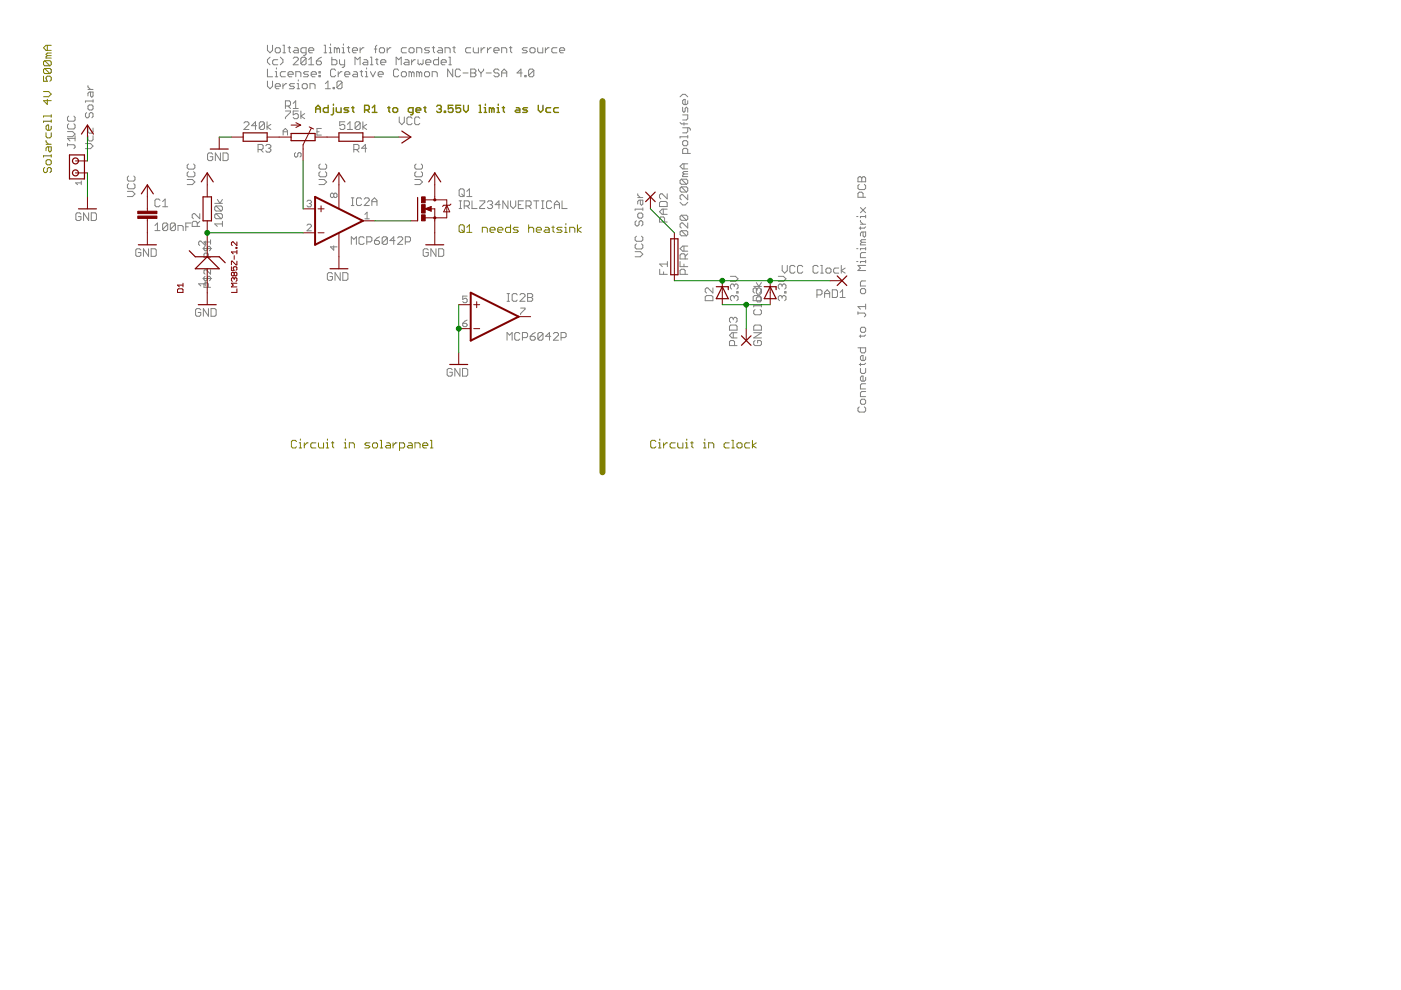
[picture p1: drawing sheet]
<svg xmlns="http://www.w3.org/2000/svg" width="297mm" height="210mm" viewBox="0 0 297 210" stroke-linecap="round" stroke-linejoin="round" font-family="sans-serif">
<path d="M127.7 21.4v78.7z" fill="#808000" stroke="#808000" stroke-width="1.3"/>
<g fill="#808000" stroke="#808000" stroke-width=".21">
<path d="M62.6 93.4l.3 .2z"/>
<path d="M62.1 93.4h.5z"/>
<path d="M61.8 93.6l.3-.2z"/>
<path d="M61.8 93.6v1.1z"/>
<path d="M61.8 94.7l.3 .3z"/>
<path d="M62.1 95h.5z"/>
<path d="M62.6 95l.3-.3z"/>
<path d="M63.4 93.9h.3z"/>
<path d="M63.7 93.9v1.1z"/>
<path d="M63.4 95h.6z"/>
<path d="M63.7 93.1v.3z"/>
<path d="M64.5 93.9v1.1z"/>
<path d="M64.5 94.4l.6-.5z"/>
<path d="M65.1 93.9h.2z"/>
<path d="M66.1 93.9h.9z"/>
<path d="M66.1 93.9l-.2 .3z"/>
<path d="M65.9 94.2v.5z"/>
<path d="M65.9 94.7l.2 .3z"/>
<path d="M66.1 95h.9z"/>
<path d="M67.5 93.9v.8z"/>
<path d="M67.5 94.7l.3 .3z"/>
<path d="M67.8 95h.8z"/>
<path d="M68.6 93.9v1.1z"/>
<path d="M69.2 93.9h.2z"/>
<path d="M69.4 93.9v1.1z"/>
<path d="M69.2 95h.5z"/>
<path d="M69.4 93.1v.3z"/>
<path d="M70.5 93.6v1.1z"/>
<path d="M70.5 94.7l.3 .3z"/>
<path d="M70.3 93.9h.5z"/>
<path d="M73 93.9h.2z"/>
<path d="M73.2 93.9v1.1z"/>
<path d="M73 95h.5z"/>
<path d="M73.2 93.1v.3z"/>
<path d="M74.1 93.9v1.1z"/>
<path d="M74.1 93.9h.8z"/>
<path d="M74.9 93.9l.2 .3z"/>
<path d="M75.1 94.2v.8z"/>
<path d="M77.3 95h.8z"/>
<path d="M78.1 95l.3-.3z"/>
<path d="M78.1 94.4l.3 .3z"/>
<path d="M77.6 94.4h.5z"/>
<path d="M77.3 94.2l.3 .2z"/>
<path d="M77.3 94.2l.3-.3z"/>
<path d="M77.6 93.9h.8z"/>
<path d="M79.2 95h.6z"/>
<path d="M79.8 95l.3-.3z"/>
<path d="M80.1 94.2v.5z"/>
<path d="M79.8 93.9l.3 .3z"/>
<path d="M79.2 93.9h.6z"/>
<path d="M79.2 93.9l-.2 .3z"/>
<path d="M79 94.2v.5z"/>
<path d="M79 94.7l.2 .3z"/>
<path d="M80.6 93.4h.3z"/>
<path d="M80.9 93.4v1.6z"/>
<path d="M80.6 95h.6z"/>
<path d="M82 93.9h.5z"/>
<path d="M82.5 93.9l.3 .3z"/>
<path d="M82.8 94.2v.8z"/>
<path d="M82 95h.8z"/>
<path d="M81.7 94.7l.3 .3z"/>
<path d="M81.7 94.7l.3-.3z"/>
<path d="M82 94.4h.8z"/>
<path d="M83.3 93.9v1.1z"/>
<path d="M83.3 94.4l.6-.5z"/>
<path d="M83.9 93.9h.3z"/>
<path d="M84.7 93.9v1.6z"/>
<path d="M84.7 93.9h.8z"/>
<path d="M85.5 93.9l.3 .3z"/>
<path d="M85.8 94.2v.5z"/>
<path d="M85.5 95l.3-.3z"/>
<path d="M84.7 95h.8z"/>
<path d="M86.6 93.9h.5z"/>
<path d="M87.1 93.9l.3 .3z"/>
<path d="M87.4 94.2v.8z"/>
<path d="M86.6 95h.8z"/>
<path d="M86.3 94.7l.3 .3z"/>
<path d="M86.3 94.7l.3-.3z"/>
<path d="M86.6 94.4h.8z"/>
<path d="M88 93.9v1.1z"/>
<path d="M88 93.9h.8z"/>
<path d="M88.8 93.9l.3 .3z"/>
<path d="M89.1 94.2v.8z"/>
<path d="M89.9 95h.5z"/>
<path d="M89.6 94.7l.3 .3z"/>
<path d="M89.6 94.2v.5z"/>
<path d="M89.6 94.2l.3-.3z"/>
<path d="M89.9 93.9h.5z"/>
<path d="M90.4 93.9l.3 .3z"/>
<path d="M90.7 94.2v.2z"/>
<path d="M89.6 94.4h1.1z"/>
<path d="M91.2 93.4h.3z"/>
<path d="M91.5 93.4v1.6z"/>
<path d="M91.2 95h.6z"/>
<path d="M138.8 93.4l.3 .2z"/>
<path d="M138.2 93.4h.6z"/>
<path d="M138 93.6l.2-.2z"/>
<path d="M138 93.6v1.1z"/>
<path d="M138 94.7l.2 .3z"/>
<path d="M138.2 95h.6z"/>
<path d="M138.8 95l.3-.3z"/>
<path d="M139.6 93.9h.3z"/>
<path d="M139.9 93.9v1.1z"/>
<path d="M139.6 95h.5z"/>
<path d="M139.9 93.1v.3z"/>
<path d="M140.7 93.9v1.1z"/>
<path d="M140.7 94.4l.5-.5z"/>
<path d="M141.2 93.9h.3z"/>
<path d="M142.3 93.9h.8z"/>
<path d="M142.3 93.9l-.2 .3z"/>
<path d="M142.1 94.2v.5z"/>
<path d="M142.1 94.7l.2 .3z"/>
<path d="M142.3 95h.8z"/>
<path d="M143.7 93.9v.8z"/>
<path d="M143.7 94.7l.3 .3z"/>
<path d="M144 95h.8z"/>
<path d="M144.8 93.9v1.1z"/>
<path d="M145.3 93.9h.3z"/>
<path d="M145.6 93.9v1.1z"/>
<path d="M145.3 95h.6z"/>
<path d="M145.6 93.1v.3z"/>
<path d="M146.7 93.6v1.1z"/>
<path d="M146.7 94.7l.3 .3z"/>
<path d="M146.4 93.9h.6z"/>
<path d="M149.2 93.9h.2z"/>
<path d="M149.4 93.9v1.1z"/>
<path d="M149.2 95h.5z"/>
<path d="M149.4 93.1v.3z"/>
<path d="M150.2 93.9v1.1z"/>
<path d="M150.2 93.9h.9z"/>
<path d="M151.1 93.9l.2 .3z"/>
<path d="M151.3 94.2v.8z"/>
<path d="M153.8 93.9h.8z"/>
<path d="M153.5 94.2l.3-.3z"/>
<path d="M153.5 94.2v.5z"/>
<path d="M153.5 94.7l.3 .3z"/>
<path d="M153.8 95h.8z"/>
<path d="M155.1 93.4h.3z"/>
<path d="M155.4 93.4v1.6z"/>
<path d="M155.1 95h.6z"/>
<path d="M156.5 95h.6z"/>
<path d="M157.1 95l.2-.3z"/>
<path d="M157.3 94.2v.5z"/>
<path d="M157.1 93.9l.2 .3z"/>
<path d="M156.5 93.9h.6z"/>
<path d="M156.5 93.9l-.3 .3z"/>
<path d="M156.2 94.2v.5z"/>
<path d="M156.2 94.7l.3 .3z"/>
<path d="M158.2 93.9h.8z"/>
<path d="M158.2 93.9l-.3 .3z"/>
<path d="M157.9 94.2v.5z"/>
<path d="M157.9 94.7l.3 .3z"/>
<path d="M158.2 95h.8z"/>
<path d="M159.5 93.4v1.6z"/>
<path d="M159.5 94.4l.8 .6z"/>
<path d="M159.5 94.4l.8-.5z"/>
<path d="M9.5 35.5l-.3 .3z"/>
<path d="M9.2 35.8v.5z"/>
<path d="M9.2 36.3l.3 .3z"/>
<path d="M9.5 36.6h.3z"/>
<path d="M9.8 36.6l.2-.3z"/>
<path d="M10 35.8v.5z"/>
<path d="M10 35.8l.3-.3z"/>
<path d="M10.3 35.5h.3z"/>
<path d="M10.6 35.5l.3 .3z"/>
<path d="M10.9 35.8v.5z"/>
<path d="M10.9 36.3l-.3 .3z"/>
<path d="M10.9 34.1v.6z"/>
<path d="M10.6 33.9l.3 .2z"/>
<path d="M10 33.9h.6z"/>
<path d="M10 33.9l-.2 .2z"/>
<path d="M9.8 34.1v.6z"/>
<path d="M9.8 34.7l.2 .2z"/>
<path d="M10 34.9h.6z"/>
<path d="M10.6 34.9l.3-.2z"/>
<path d="M9.2 33v.3z"/>
<path d="M9.2 33h1.7z"/>
<path d="M10.9 32.8v.5z"/>
<path d="M9.8 31.4v.6z"/>
<path d="M9.8 31.4l.2-.3z"/>
<path d="M10 31.1h.9z"/>
<path d="M10.9 31.1v.9z"/>
<path d="M10.9 32l-.3 .2z"/>
<path d="M10.3 32l.3 .2z"/>
<path d="M10.3 31.1v.9z"/>
<path d="M9.8 30.6h1.1z"/>
<path d="M9.8 30.1l.5 .5z"/>
<path d="M9.8 29.8v.3z"/>
<path d="M9.8 28.2v.8z"/>
<path d="M9.8 29l.2 .2z"/>
<path d="M10 29.2h.6z"/>
<path d="M10.6 29.2l.3-.2z"/>
<path d="M10.9 28.2v.8z"/>
<path d="M10.9 26.8v.5z"/>
<path d="M10.9 27.3l-.3 .3z"/>
<path d="M10 27.6h.6z"/>
<path d="M9.8 27.3l.2 .3z"/>
<path d="M9.8 26.8v.5z"/>
<path d="M9.8 26.8l.2-.3z"/>
<path d="M10 26.5h.3z"/>
<path d="M10.3 26.5v1.1z"/>
<path d="M9.2 25.7v.2z"/>
<path d="M9.2 25.7h1.7z"/>
<path d="M10.9 25.4v.5z"/>
<path d="M9.2 24.6v.3z"/>
<path d="M9.2 24.6h1.7z"/>
<path d="M10.9 24.3v.6z"/>
<path d="M9.2 21.3h1.7z"/>
<path d="M9.2 21.3l.8 .8z"/>
<path d="M10 21.1v1z"/>
<path d="M9.2 20.5h1.1z"/>
<path d="M10.3 20.5l.6-.5z"/>
<path d="M10.3 19.4l.6 .6z"/>
<path d="M9.2 19.4h1.1z"/>
<path d="M9.2 16.1v1.1z"/>
<path d="M9.2 17.2h.8z"/>
<path d="M9.8 16.7l.2 .5z"/>
<path d="M9.8 16.4v.3z"/>
<path d="M9.8 16.4l.2-.3z"/>
<path d="M10 16.1h.6z"/>
<path d="M10.6 16.1l.3 .3z"/>
<path d="M10.9 16.4v.6z"/>
<path d="M10.9 17l-.3 .2z"/>
<path d="M9.5 15.6h1.1z"/>
<path d="M9.2 15.3l.3 .3z"/>
<path d="M9.2 14.8v.5z"/>
<path d="M9.2 14.8l.3-.3z"/>
<path d="M9.5 14.5h1.1z"/>
<path d="M10.6 14.5l.3 .3z"/>
<path d="M10.9 14.8v.5z"/>
<path d="M10.9 15.3l-.3 .3z"/>
<path d="M9.5 14.5l1.1 1.1z"/>
<path d="M9.5 13.9h1.1z"/>
<path d="M9.2 13.7l.3 .2z"/>
<path d="M9.2 13.1v.6z"/>
<path d="M9.5 12.9l-.3 .2z"/>
<path d="M9.5 12.9h1.1z"/>
<path d="M10.6 12.9l.3 .2z"/>
<path d="M10.9 13.1v.6z"/>
<path d="M10.6 13.9l.3-.2z"/>
<path d="M9.5 12.9l1.1 1z"/>
<path d="M9.8 12.3h1.1z"/>
<path d="M9.8 12v.3z"/>
<path d="M9.8 12l.2-.2z"/>
<path d="M10 11.8h.9z"/>
<path d="M9.8 11.5l.2 .3z"/>
<path d="M9.8 11.5l.2-.3z"/>
<path d="M10 11.2h.9z"/>
<path d="M9.8 10.7h1.1z"/>
<path d="M9.2 10.1l.6 .6z"/>
<path d="M9.2 10.1l.6-.5z"/>
<path d="M9.8 9.6h1.1z"/>
<path d="M10 9.6v1.1z"/>
<path d="M97.3 47.9v1.1z"/>
<path d="M97.3 47.9l.3-.2z"/>
<path d="M97.6 47.7h.5z"/>
<path d="M98.1 47.7l.3 .2z"/>
<path d="M98.4 47.9v1.1z"/>
<path d="M98.1 49.3l.3-.3z"/>
<path d="M97.6 49.3h.5z"/>
<path d="M97.3 49l.3 .3z"/>
<path d="M97.9 48.7l.5 .6z"/>
<path d="M99 48.2l.5-.5z"/>
<path d="M99.5 47.7v1.6z"/>
<path d="M99 49.3h1.1z"/>
<path d="M102.3 48.2v1.1z"/>
<path d="M102.3 48.2h.8z"/>
<path d="M103.1 48.2l.2 .3z"/>
<path d="M103.3 48.5v.8z"/>
<path d="M104.2 49.3h.5z"/>
<path d="M103.9 49l.3 .3z"/>
<path d="M103.9 48.5v.5z"/>
<path d="M103.9 48.5l.3-.3z"/>
<path d="M104.2 48.2h.5z"/>
<path d="M104.7 48.2l.3 .3z"/>
<path d="M105 48.5v.2z"/>
<path d="M103.9 48.7h1.1z"/>
<path d="M105.8 49.3h.5z"/>
<path d="M105.5 49l.3 .3z"/>
<path d="M105.5 48.5v.5z"/>
<path d="M105.5 48.5l.3-.3z"/>
<path d="M105.8 48.2h.5z"/>
<path d="M106.3 48.2l.3 .3z"/>
<path d="M106.6 48.5v.2z"/>
<path d="M105.5 48.7h1.1z"/>
<path d="M108.2 47.7v1.6z"/>
<path d="M107.4 49.3h.8z"/>
<path d="M107.2 49l.2 .3z"/>
<path d="M107.2 48.5v.5z"/>
<path d="M107.2 48.5l.2-.3z"/>
<path d="M107.4 48.2h.8z"/>
<path d="M108.8 49.3h.8z"/>
<path d="M109.6 49.3l.3-.3z"/>
<path d="M109.6 48.7l.3 .3z"/>
<path d="M109.1 48.7h.5z"/>
<path d="M108.8 48.5l.3 .2z"/>
<path d="M108.8 48.5l.3-.3z"/>
<path d="M109.1 48.2h.8z"/>
<path d="M112.1 47.7v1.6z"/>
<path d="M112.1 48.5l.3-.3z"/>
<path d="M112.4 48.2h.5z"/>
<path d="M112.9 48.2l.3 .3z"/>
<path d="M113.2 48.5v.8z"/>
<path d="M114 49.3h.5z"/>
<path d="M113.7 49l.3 .3z"/>
<path d="M113.7 48.5v.5z"/>
<path d="M113.7 48.5l.3-.3z"/>
<path d="M114 48.2h.5z"/>
<path d="M114.5 48.2l.3 .3z"/>
<path d="M114.8 48.5v.2z"/>
<path d="M113.7 48.7h1.1z"/>
<path d="M115.6 48.2h.6z"/>
<path d="M116.2 48.2l.2 .3z"/>
<path d="M116.4 48.5v.8z"/>
<path d="M115.6 49.3h.8z"/>
<path d="M115.3 49l.3 .3z"/>
<path d="M115.3 49l.3-.3z"/>
<path d="M115.6 48.7h.8z"/>
<path d="M117.3 47.9v1.1z"/>
<path d="M117.3 49l.2 .3z"/>
<path d="M117 48.2h.5z"/>
<path d="M118.1 49.3h.8z"/>
<path d="M118.9 49.3l.3-.3z"/>
<path d="M118.9 48.7l.3 .3z"/>
<path d="M118.3 48.7h.6z"/>
<path d="M118.1 48.5l.2 .2z"/>
<path d="M118.3 48.2l-.2 .3z"/>
<path d="M118.3 48.2h.9z"/>
<path d="M119.7 48.2h.3z"/>
<path d="M120 48.2v1.1z"/>
<path d="M119.7 49.3h.5z"/>
<path d="M120 47.4v.3z"/>
<path d="M120.8 48.2v1.1z"/>
<path d="M120.8 48.2h.8z"/>
<path d="M121.6 48.2l.3 .3z"/>
<path d="M121.9 48.5v.8z"/>
<path d="M122.4 47.7v1.6z"/>
<path d="M122.4 48.7l.9 .6z"/>
<path d="M122.4 48.7l.9-.5z"/>
</g>
<g fill="#808000" stroke="#808000" stroke-width=".3">
<path d="M66.9 22.8v1z"/>
<path d="M67.4 22.3l-.5 .5z"/>
<path d="M67.4 22.3l.5 .5z"/>
<path d="M67.9 22.8v1z"/>
<path d="M66.9 23.1h1z"/>
<path d="M69.6 22.3v1.5z"/>
<path d="M68.8 23.8h.8z"/>
<path d="M68.6 23.6l.2 .2z"/>
<path d="M68.6 23.1v.5z"/>
<path d="M68.6 23.1l.2-.3z"/>
<path d="M68.8 22.8h.8z"/>
<path d="M70.2 24.3h.3z"/>
<path d="M70.7 24.1l-.2 .2z"/>
<path d="M70.7 22.8v1.3z"/>
<path d="M70.7 22.1v.2z"/>
<path d="M71.3 22.8v.8z"/>
<path d="M71.3 23.6l.2 .2z"/>
<path d="M71.5 23.8h.8z"/>
<path d="M72.3 22.8v1z"/>
<path d="M72.9 23.8h.8z"/>
<path d="M73.7 23.8l.2-.2z"/>
<path d="M73.7 23.3l.2 .3z"/>
<path d="M73.2 23.3h.5z"/>
<path d="M72.9 23.1l.3 .2z"/>
<path d="M73.2 22.8l-.3 .3z"/>
<path d="M73.2 22.8h.7z"/>
<path d="M74.8 22.6v1z"/>
<path d="M74.8 23.6l.3 .2z"/>
<path d="M74.6 22.8h.5z"/>
<path d="M77.3 22.3v1.5z"/>
<path d="M77.3 22.3h.7z"/>
<path d="M78 22.3l.3 .3z"/>
<path d="M78.3 22.6v.5z"/>
<path d="M78 23.3l.3-.2z"/>
<path d="M77.3 23.3h.7z"/>
<path d="M77.8 23.3l.5 .5z"/>
<path d="M79.4 22.3l-.5 .5z"/>
<path d="M79.4 22.3v1.5z"/>
<path d="M78.9 23.8h1z"/>
<path d="M82.5 22.6v1z"/>
<path d="M82.5 23.6l.2 .2z"/>
<path d="M82.2 22.8h.5z"/>
<path d="M83.5 23.8h.6z"/>
<path d="M84.1 23.8l.2-.2z"/>
<path d="M84.3 23.1v.5z"/>
<path d="M84.1 22.8l.2 .3z"/>
<path d="M83.5 22.8h.6z"/>
<path d="M83.5 22.8l-.2 .3z"/>
<path d="M83.3 23.1v.5z"/>
<path d="M83.3 23.6l.2 .2z"/>
<path d="M87.1 24.3h.2z"/>
<path d="M87.6 24.1l-.3 .2z"/>
<path d="M87.6 22.8v1.3z"/>
<path d="M86.8 22.8h.8z"/>
<path d="M86.8 22.8l-.2 .3z"/>
<path d="M86.6 23.1v.5z"/>
<path d="M86.6 23.6l.2 .2z"/>
<path d="M86.8 23.8h.8z"/>
<path d="M88.5 23.8h.5z"/>
<path d="M88.2 23.6l.3 .2z"/>
<path d="M88.2 23.1v.5z"/>
<path d="M88.2 23.1l.3-.3z"/>
<path d="M88.5 22.8h.5z"/>
<path d="M89 22.8l.2 .3z"/>
<path d="M89.2 23.1v.2z"/>
<path d="M88.2 23.3h1z"/>
<path d="M90.1 22.6v1z"/>
<path d="M90.1 23.6l.2 .2z"/>
<path d="M89.9 22.8h.4z"/>
<path d="M92.8 22.3l-.2 .3z"/>
<path d="M92.8 22.3h.5z"/>
<path d="M93.3 22.3l.3 .3z"/>
<path d="M93.6 22.6v.2z"/>
<path d="M93.6 22.8l-.3 .3z"/>
<path d="M93.1 23.1h.2z"/>
<path d="M93.3 23.1l.3 .2z"/>
<path d="M93.6 23.3v.3z"/>
<path d="M93.6 23.6l-.3 .2z"/>
<path d="M92.8 23.8h.5z"/>
<path d="M92.6 23.6l.2 .2z"/>
<path d="M94.2 23.6v.2z"/>
<path d="M94.2 23.6h.3z"/>
<path d="M94.5 23.6v.2z"/>
<path d="M94.2 23.8h.3z"/>
<path d="M95 22.3h1z"/>
<path d="M95 22.3v.8z"/>
<path d="M95 23.1l.5-.3z"/>
<path d="M95.5 22.8h.3z"/>
<path d="M95.8 22.8l.2 .3z"/>
<path d="M96 23.1v.5z"/>
<path d="M96 23.6l-.2 .2z"/>
<path d="M95.3 23.8h.5z"/>
<path d="M95 23.6l.3 .2z"/>
<path d="M96.7 22.3h1z"/>
<path d="M96.7 22.3v.8z"/>
<path d="M96.7 23.1l.5-.3z"/>
<path d="M97.2 22.8h.2z"/>
<path d="M97.4 22.8l.3 .3z"/>
<path d="M97.7 23.1v.5z"/>
<path d="M97.7 23.6l-.3 .2z"/>
<path d="M96.9 23.8h.5z"/>
<path d="M96.7 23.6l.2 .2z"/>
<path d="M98.3 22.3v1z"/>
<path d="M98.3 23.3l.5 .5z"/>
<path d="M99.3 23.3l-.5 .5z"/>
<path d="M99.3 22.3v1z"/>
<path d="M101.6 22.3h.2z"/>
<path d="M101.8 22.3v1.5z"/>
<path d="M101.6 23.8h.5z"/>
<path d="M102.7 22.8h.2z"/>
<path d="M102.9 22.8v1z"/>
<path d="M102.7 23.8h.5z"/>
<path d="M102.9 22.1v.2z"/>
<path d="M103.8 22.8v1z"/>
<path d="M103.8 22.8h.2z"/>
<path d="M104 22.8l.3 .3z"/>
<path d="M104.3 23.1v.7z"/>
<path d="M104.5 22.8l-.2 .3z"/>
<path d="M104.5 22.8l.3 .3z"/>
<path d="M104.8 23.1v.7z"/>
<path d="M105.4 22.8h.2z"/>
<path d="M105.6 22.8v1z"/>
<path d="M105.4 23.8h.5z"/>
<path d="M105.6 22.1v.2z"/>
<path d="M106.7 22.6v1z"/>
<path d="M106.7 23.6l.3 .2z"/>
<path d="M106.5 22.8h.5z"/>
<path d="M109.5 22.8h.5z"/>
<path d="M110 22.8l.2 .3z"/>
<path d="M110.2 23.1v.7z"/>
<path d="M109.5 23.8h.7z"/>
<path d="M109.2 23.6l.3 .2z"/>
<path d="M109.2 23.6l.3-.3z"/>
<path d="M109.5 23.3h.7z"/>
<path d="M110.8 23.8h.8z"/>
<path d="M111.6 23.8l.2-.2z"/>
<path d="M111.6 23.3l.2 .3z"/>
<path d="M111.1 23.3h.5z"/>
<path d="M110.8 23.1l.3 .2z"/>
<path d="M110.8 23.1l.3-.3z"/>
<path d="M111.1 22.8h.7z"/>
<path d="M114.1 22.3v1z"/>
<path d="M114.1 23.3l.5 .5z"/>
<path d="M114.6 23.8l.5-.5z"/>
<path d="M115.1 22.3v1z"/>
<path d="M116 22.8h.8z"/>
<path d="M116 22.8l-.2 .3z"/>
<path d="M115.8 23.1v.5z"/>
<path d="M115.8 23.6l.2 .2z"/>
<path d="M116 23.8h.8z"/>
<path d="M117.6 22.8h.8z"/>
<path d="M117.6 22.8l-.2 .3z"/>
<path d="M117.4 23.1v.5z"/>
<path d="M117.4 23.6l.2 .2z"/>
<path d="M117.6 23.8h.8z"/>
</g>
<g fill="#808080" stroke="#808080" stroke-width=".21">
<path d="M56.7 9.6v1.1z"/>
<path d="M56.7 10.7l.6 .5z"/>
<path d="M57.3 11.2l.5-.5z"/>
<path d="M57.8 9.6v1.1z"/>
<path d="M58.6 11.2h.6z"/>
<path d="M59.2 11.2l.2-.3z"/>
<path d="M59.4 10.4v.5z"/>
<path d="M59.2 10.1l.2 .3z"/>
<path d="M58.6 10.1h.6z"/>
<path d="M58.6 10.1l-.2 .3z"/>
<path d="M58.4 10.4v.5z"/>
<path d="M58.4 10.9l.2 .3z"/>
<path d="M60 9.6h.3z"/>
<path d="M60.3 9.6v1.6z"/>
<path d="M60 11.2h.5z"/>
<path d="M61.3 9.8v1.1z"/>
<path d="M61.3 10.9l.3 .3z"/>
<path d="M61.1 10.1h.5z"/>
<path d="M62.4 10.1h.6z"/>
<path d="M63 10.1l.2 .3z"/>
<path d="M63.2 10.4v.8z"/>
<path d="M62.4 11.2h.8z"/>
<path d="M62.2 10.9l.2 .3z"/>
<path d="M62.2 10.9l.2-.2z"/>
<path d="M62.4 10.7h.8z"/>
<path d="M64.3 11.7h.3z"/>
<path d="M64.6 11.7l.3-.2z"/>
<path d="M64.9 10.1v1.4z"/>
<path d="M64.1 10.1h.8z"/>
<path d="M64.1 10.1l-.3 .3z"/>
<path d="M63.8 10.4v.5z"/>
<path d="M63.8 10.9l.3 .3z"/>
<path d="M64.1 11.2h.8z"/>
<path d="M65.7 11.2h.6z"/>
<path d="M65.4 10.9l.3 .3z"/>
<path d="M65.4 10.4v.5z"/>
<path d="M65.7 10.1l-.3 .3z"/>
<path d="M65.7 10.1h.6z"/>
<path d="M66.3 10.1l.2 .3z"/>
<path d="M66.5 10.4v.3z"/>
<path d="M65.4 10.7h1.1z"/>
<path d="M68.7 9.6h.3z"/>
<path d="M69 9.6v1.6z"/>
<path d="M68.7 11.2h.6z"/>
<path d="M69.8 10.1h.3z"/>
<path d="M70.1 10.1v1.1z"/>
<path d="M69.8 11.2h.5z"/>
<path d="M70.1 9.3v.3z"/>
<path d="M70.9 10.1v1.1z"/>
<path d="M70.9 10.1h.3z"/>
<path d="M71.2 10.1l.2 .3z"/>
<path d="M71.4 10.4v.8z"/>
<path d="M71.4 10.4l.3-.3z"/>
<path d="M71.7 10.1l.3 .3z"/>
<path d="M72 10.4v.8z"/>
<path d="M72.5 10.1h.3z"/>
<path d="M72.8 10.1v1.1z"/>
<path d="M72.5 11.2h.6z"/>
<path d="M72.8 9.3v.3z"/>
<path d="M73.9 9.8v1.1z"/>
<path d="M73.9 10.9l.3 .3z"/>
<path d="M73.6 10.1h.6z"/>
<path d="M75 11.2h.5z"/>
<path d="M74.7 10.9l.3 .3z"/>
<path d="M74.7 10.4v.5z"/>
<path d="M74.7 10.4l.3-.3z"/>
<path d="M75 10.1h.5z"/>
<path d="M75.5 10.1l.3 .3z"/>
<path d="M75.8 10.4v.3z"/>
<path d="M74.7 10.7h1.1z"/>
<path d="M76.3 10.1v1.1z"/>
<path d="M76.3 10.7l.6-.6z"/>
<path d="M76.9 10.1h.3z"/>
<path d="M79.6 9.8v1.4z"/>
<path d="M79.6 9.8l.3-.2z"/>
<path d="M79.4 10.4h.5z"/>
<path d="M80.7 11.2h.6z"/>
<path d="M81.3 11.2l.2-.3z"/>
<path d="M81.5 10.4v.5z"/>
<path d="M81.3 10.1l.2 .3z"/>
<path d="M80.7 10.1h.6z"/>
<path d="M80.4 10.4l.3-.3z"/>
<path d="M80.4 10.4v.5z"/>
<path d="M80.4 10.9l.3 .3z"/>
<path d="M82.1 10.1v1.1z"/>
<path d="M82.6 10.1l-.5 .6z"/>
<path d="M82.6 10.1h.3z"/>
<path d="M85.3 10.1h.9z"/>
<path d="M85.3 10.1l-.2 .3z"/>
<path d="M85.1 10.4v.5z"/>
<path d="M85.1 10.9l.2 .3z"/>
<path d="M85.3 11.2h.9z"/>
<path d="M87 11.2h.5z"/>
<path d="M87.5 11.2l.3-.3z"/>
<path d="M87.8 10.4v.5z"/>
<path d="M87.5 10.1l.3 .3z"/>
<path d="M87 10.1h.5z"/>
<path d="M86.7 10.4l.3-.3z"/>
<path d="M86.7 10.4v.5z"/>
<path d="M86.7 10.9l.3 .3z"/>
<path d="M88.3 10.1v1.1z"/>
<path d="M88.3 10.1h.9z"/>
<path d="M89.2 10.1l.2 .3z"/>
<path d="M89.4 10.4v.8z"/>
<path d="M90 11.2h.8z"/>
<path d="M90.8 11.2l.3-.3z"/>
<path d="M90.8 10.7l.3 .2z"/>
<path d="M90.3 10.7h.5z"/>
<path d="M90 10.4l.3 .3z"/>
<path d="M90.3 10.1l-.3 .3z"/>
<path d="M90.3 10.1h.8z"/>
<path d="M91.9 9.8v1.1z"/>
<path d="M91.9 10.9l.3 .3z"/>
<path d="M91.6 10.1h.6z"/>
<path d="M93 10.1h.5z"/>
<path d="M93.5 10.1l.3 .3z"/>
<path d="M93.8 10.4v.8z"/>
<path d="M93 11.2h.8z"/>
<path d="M92.7 10.9l.3 .3z"/>
<path d="M92.7 10.9l.3-.2z"/>
<path d="M93 10.7h.8z"/>
<path d="M94.4 10.1v1.1z"/>
<path d="M94.4 10.1h.8z"/>
<path d="M95.2 10.1l.2 .3z"/>
<path d="M95.4 10.4v.8z"/>
<path d="M96.3 9.8v1.1z"/>
<path d="M96.3 10.9l.2 .3z"/>
<path d="M96 10.1h.5z"/>
<path d="M99 10.1h.8z"/>
<path d="M99 10.1l-.3 .3z"/>
<path d="M98.7 10.4v.5z"/>
<path d="M98.7 10.9l.3 .3z"/>
<path d="M99 11.2h.8z"/>
<path d="M100.3 10.1v.8z"/>
<path d="M100.3 10.9l.3 .3z"/>
<path d="M100.6 11.2h.8z"/>
<path d="M101.4 10.1v1.1z"/>
<path d="M102 10.1v1.1z"/>
<path d="M102.5 10.1l-.5 .6z"/>
<path d="M102.5 10.1h.3z"/>
<path d="M103.4 10.1v1.1z"/>
<path d="M103.4 10.7l.5-.6z"/>
<path d="M103.9 10.1h.3z"/>
<path d="M105 11.2h.5z"/>
<path d="M104.7 10.9l.3 .3z"/>
<path d="M104.7 10.4v.5z"/>
<path d="M104.7 10.4l.3-.3z"/>
<path d="M105 10.1h.5z"/>
<path d="M105.5 10.1l.3 .3z"/>
<path d="M105.8 10.4v.3z"/>
<path d="M104.7 10.7h1.1z"/>
<path d="M106.4 10.1v1.1z"/>
<path d="M106.4 10.1h.8z"/>
<path d="M107.2 10.1l.2 .3z"/>
<path d="M107.4 10.4v.8z"/>
<path d="M108.3 9.8v1.1z"/>
<path d="M108.3 10.9l.2 .3z"/>
<path d="M108 10.1h.5z"/>
<path d="M110.7 11.2h.8z"/>
<path d="M111.5 11.2l.3-.3z"/>
<path d="M111.5 10.7l.3 .2z"/>
<path d="M111 10.7h.5z"/>
<path d="M110.7 10.4l.3 .3z"/>
<path d="M110.7 10.4l.3-.3z"/>
<path d="M111 10.1h.8z"/>
<path d="M112.6 11.2h.6z"/>
<path d="M113.2 11.2l.3-.3z"/>
<path d="M113.5 10.4v.5z"/>
<path d="M113.2 10.1l.3 .3z"/>
<path d="M112.6 10.1h.6z"/>
<path d="M112.6 10.1l-.2 .3z"/>
<path d="M112.4 10.4v.5z"/>
<path d="M112.4 10.9l.2 .3z"/>
<path d="M114 10.1v.8z"/>
<path d="M114 10.9l.3 .3z"/>
<path d="M114.3 11.2h.8z"/>
<path d="M115.1 10.1v1.1z"/>
<path d="M115.6 10.1v1.1z"/>
<path d="M115.6 10.7l.6-.6z"/>
<path d="M116.2 10.1h.2z"/>
<path d="M117.3 10.1h.8z"/>
<path d="M117 10.4l.3-.3z"/>
<path d="M117 10.4v.5z"/>
<path d="M117 10.9l.3 .3z"/>
<path d="M117.3 11.2h.8z"/>
<path d="M118.9 11.2h.5z"/>
<path d="M118.6 10.9l.3 .3z"/>
<path d="M118.6 10.4v.5z"/>
<path d="M118.9 10.1l-.3 .3z"/>
<path d="M118.9 10.1h.5z"/>
<path d="M119.4 10.1l.3 .3z"/>
<path d="M119.7 10.4v.3z"/>
<path d="M118.6 10.7h1.1z"/>
<path d="M56.7 13.2l.6 .5z"/>
<path d="M56.7 12.7v.5z"/>
<path d="M56.7 12.7l.6-.6z"/>
<path d="M58.1 12.7h.8z"/>
<path d="M58.1 12.7l-.3 .2z"/>
<path d="M57.8 12.9v.6z"/>
<path d="M57.8 13.5l.3 .2z"/>
<path d="M58.1 13.7h.8z"/>
<path d="M59.4 13.7l.6-.5z"/>
<path d="M60 12.7v.5z"/>
<path d="M59.4 12.1l.6 .6z"/>
<path d="M62.2 13.7h1z"/>
<path d="M62.2 13.7l1-1z"/>
<path d="M63.2 12.4v.3z"/>
<path d="M63 12.1l.2 .3z"/>
<path d="M62.4 12.1h.6z"/>
<path d="M62.2 12.4l.2-.3z"/>
<path d="M63.8 12.4v1.1z"/>
<path d="M63.8 12.4l.3-.3z"/>
<path d="M64.1 12.1h.5z"/>
<path d="M64.6 12.1l.3 .3z"/>
<path d="M64.9 12.4v1.1z"/>
<path d="M64.6 13.7l.3-.2z"/>
<path d="M64.1 13.7h.5z"/>
<path d="M63.8 13.5l.3 .2z"/>
<path d="M63.8 13.5l1.1-1.1z"/>
<path d="M65.4 12.7l.6-.6z"/>
<path d="M66 12.1v1.6z"/>
<path d="M65.4 13.7h1.1z"/>
<path d="M67.6 12.4l.6-.3z"/>
<path d="M67.6 12.4l-.5 .5z"/>
<path d="M67.1 12.9v.6z"/>
<path d="M67.1 13.5l.3 .2z"/>
<path d="M67.4 13.7h.5z"/>
<path d="M67.9 13.7l.3-.2z"/>
<path d="M68.2 13.2v.3z"/>
<path d="M67.9 12.9l.3 .3z"/>
<path d="M67.1 12.9h.8z"/>
<path d="M70.4 12.1v1.6z"/>
<path d="M70.4 13.7h.8z"/>
<path d="M71.2 13.7l.2-.2z"/>
<path d="M71.4 12.9v.6z"/>
<path d="M71.2 12.7l.2 .2z"/>
<path d="M70.4 12.7h.8z"/>
<path d="M72 12.7v.8z"/>
<path d="M72 13.5l.3 .2z"/>
<path d="M72.3 13.7h.8z"/>
<path d="M73.1 12.7v1.3z"/>
<path d="M73.1 14l-.3 .3z"/>
<path d="M72.5 14.3h.3z"/>
<path d="M75.3 12.1v1.6z"/>
<path d="M75.3 12.1l.5 .6z"/>
<path d="M75.8 12.7l.5-.6z"/>
<path d="M76.3 12.1v1.6z"/>
<path d="M77.2 12.7h.5z"/>
<path d="M77.7 12.7l.3 .2z"/>
<path d="M78 12.9v.8z"/>
<path d="M77.2 13.7h.8z"/>
<path d="M76.9 13.5l.3 .2z"/>
<path d="M77.2 13.2l-.3 .3z"/>
<path d="M77.2 13.2h.8z"/>
<path d="M78.5 12.1h.3z"/>
<path d="M78.8 12.1v1.6z"/>
<path d="M78.5 13.7h.6z"/>
<path d="M79.9 12.4v1.1z"/>
<path d="M79.9 13.5l.3 .2z"/>
<path d="M79.6 12.7h.6z"/>
<path d="M81 13.7h.5z"/>
<path d="M80.7 13.5l.3 .2z"/>
<path d="M80.7 12.9v.6z"/>
<path d="M81 12.7l-.3 .2z"/>
<path d="M81 12.7h.5z"/>
<path d="M81.5 12.7l.3 .2z"/>
<path d="M81.8 12.9v.3z"/>
<path d="M80.7 13.2h1.1z"/>
<path d="M84 12.1v1.6z"/>
<path d="M84 12.1l.5 .6z"/>
<path d="M84.5 12.7l.6-.6z"/>
<path d="M85.1 12.1v1.6z"/>
<path d="M85.9 12.7h.5z"/>
<path d="M86.4 12.7l.3 .2z"/>
<path d="M86.7 12.9v.8z"/>
<path d="M85.9 13.7h.8z"/>
<path d="M85.6 13.5l.3 .2z"/>
<path d="M85.6 13.5l.3-.3z"/>
<path d="M85.9 13.2h.8z"/>
<path d="M87.3 12.7v1z"/>
<path d="M87.8 12.7l-.5 .5z"/>
<path d="M87.8 12.7h.3z"/>
<path d="M88.6 12.7v.8z"/>
<path d="M88.6 13.5l.3 .2z"/>
<path d="M88.9 13.7l.3-.2z"/>
<path d="M89.2 13.5l.2 .2z"/>
<path d="M89.4 13.7l.3-.2z"/>
<path d="M89.7 12.7v.8z"/>
<path d="M90.5 13.7h.6z"/>
<path d="M90.3 13.5l.2 .2z"/>
<path d="M90.3 12.9v.6z"/>
<path d="M90.5 12.7l-.2 .2z"/>
<path d="M90.5 12.7h.6z"/>
<path d="M91.1 12.7l.3 .2z"/>
<path d="M91.4 12.9v.3z"/>
<path d="M90.3 13.2h1.1z"/>
<path d="M93 12.1v1.6z"/>
<path d="M92.2 13.7h.8z"/>
<path d="M91.9 13.5l.3 .2z"/>
<path d="M91.9 12.9v.6z"/>
<path d="M92.2 12.7l-.3 .2z"/>
<path d="M92.2 12.7h.8z"/>
<path d="M93.8 13.7h.5z"/>
<path d="M93.5 13.5l.3 .2z"/>
<path d="M93.5 12.9v.6z"/>
<path d="M93.5 12.9l.3-.2z"/>
<path d="M93.8 12.7h.5z"/>
<path d="M94.3 12.7l.3 .2z"/>
<path d="M94.6 12.9v.3z"/>
<path d="M93.5 13.2h1.1z"/>
<path d="M95.2 12.1h.2z"/>
<path d="M95.4 12.1v1.6z"/>
<path d="M95.2 13.7h.5z"/>
<path d="M56.7 14.6v1.7z"/>
<path d="M56.7 16.3h1.1z"/>
<path d="M58.4 15.2h.2z"/>
<path d="M58.6 15.2v1.1z"/>
<path d="M58.4 16.3h.5z"/>
<path d="M58.6 14.4v.2z"/>
<path d="M59.7 15.2h.8z"/>
<path d="M59.7 15.2l-.3 .3z"/>
<path d="M59.4 15.5v.5z"/>
<path d="M59.4 16l.3 .3z"/>
<path d="M59.7 16.3h.8z"/>
<path d="M61.3 16.3h.6z"/>
<path d="M61.1 16l.2 .3z"/>
<path d="M61.1 15.5v.5z"/>
<path d="M61.1 15.5l.2-.3z"/>
<path d="M61.3 15.2h.6z"/>
<path d="M61.9 15.2l.3 .3z"/>
<path d="M62.2 15.5v.2z"/>
<path d="M61.1 15.7h1.1z"/>
<path d="M62.7 15.2v1.1z"/>
<path d="M62.7 15.2h.8z"/>
<path d="M63.5 15.2l.3 .3z"/>
<path d="M63.8 15.5v.8z"/>
<path d="M64.3 16.3h.9z"/>
<path d="M65.4 16l-.2 .3z"/>
<path d="M65.2 15.7l.2 .3z"/>
<path d="M64.6 15.7h.6z"/>
<path d="M64.3 15.5l.3 .2z"/>
<path d="M64.3 15.5l.3-.3z"/>
<path d="M64.6 15.2h.8z"/>
<path d="M66.3 16.3h.5z"/>
<path d="M66 16l.3 .3z"/>
<path d="M66 15.5v.5z"/>
<path d="M66.3 15.2l-.3 .3z"/>
<path d="M66.3 15.2h.5z"/>
<path d="M66.8 15.2l.3 .3z"/>
<path d="M67.1 15.5v.2z"/>
<path d="M66 15.7h1.1z"/>
<path d="M67.6 15.2h.3z"/>
<path d="M67.9 15.2v.3z"/>
<path d="M67.6 15.5h.3z"/>
<path d="M67.6 15.2v.3z"/>
<path d="M67.6 16h.3z"/>
<path d="M67.9 16v.3z"/>
<path d="M67.6 16.3h.3z"/>
<path d="M67.6 16v.3z"/>
<path d="M70.9 14.6l.3 .3z"/>
<path d="M70.4 14.6h.5z"/>
<path d="M70.4 14.6l-.3 .3z"/>
<path d="M70.1 14.9v1.1z"/>
<path d="M70.1 16l.3 .3z"/>
<path d="M70.4 16.3h.5z"/>
<path d="M70.9 16.3l.3-.3z"/>
<path d="M71.7 15.2v1.1z"/>
<path d="M71.7 15.7l.6-.5z"/>
<path d="M72.3 15.2h.2z"/>
<path d="M73.3 16.3h.6z"/>
<path d="M73.1 16l.2 .3z"/>
<path d="M73.1 15.5v.5z"/>
<path d="M73.3 15.2l-.2 .3z"/>
<path d="M73.3 15.2h.6z"/>
<path d="M73.9 15.2l.3 .3z"/>
<path d="M74.2 15.5v.2z"/>
<path d="M73.1 15.7h1.1z"/>
<path d="M75 15.2h.5z"/>
<path d="M75.5 15.2l.3 .3z"/>
<path d="M75.8 15.5v.8z"/>
<path d="M75 16.3h.8z"/>
<path d="M74.7 16l.3 .3z"/>
<path d="M74.7 16l.3-.3z"/>
<path d="M75 15.7h.8z"/>
<path d="M76.6 14.9v1.1z"/>
<path d="M76.6 16l.3 .3z"/>
<path d="M76.3 15.2h.6z"/>
<path d="M77.4 15.2h.3z"/>
<path d="M77.7 15.2v1.1z"/>
<path d="M77.4 16.3h.6z"/>
<path d="M77.7 14.4v.2z"/>
<path d="M78.5 15.2l.6 1.1z"/>
<path d="M79.6 15.2l-.5 1.1z"/>
<path d="M80.4 16.3h.6z"/>
<path d="M80.2 16l.2 .3z"/>
<path d="M80.2 15.5v.5z"/>
<path d="M80.4 15.2l-.2 .3z"/>
<path d="M80.4 15.2h.6z"/>
<path d="M81 15.2l.3 .3z"/>
<path d="M81.3 15.5v.2z"/>
<path d="M80.2 15.7h1.1z"/>
<path d="M84.3 14.6l.2 .3z"/>
<path d="M83.7 14.6h.6z"/>
<path d="M83.7 14.6l-.3 .3z"/>
<path d="M83.4 14.9v1.1z"/>
<path d="M83.4 16l.3 .3z"/>
<path d="M83.7 16.3h.6z"/>
<path d="M84.5 16l-.2 .3z"/>
<path d="M85.3 16.3h.6z"/>
<path d="M85.9 16.3l.3-.3z"/>
<path d="M86.2 15.5v.5z"/>
<path d="M85.9 15.2l.3 .3z"/>
<path d="M85.3 15.2h.6z"/>
<path d="M85.3 15.2l-.2 .3z"/>
<path d="M85.1 15.5v.5z"/>
<path d="M85.1 16l.2 .3z"/>
<path d="M86.7 15.2v1.1z"/>
<path d="M86.7 15.2h.3z"/>
<path d="M87 15.2l.2 .3z"/>
<path d="M87.2 15.5v.8z"/>
<path d="M87.5 15.2l-.3 .3z"/>
<path d="M87.5 15.2l.3 .3z"/>
<path d="M87.8 15.5v.8z"/>
<path d="M88.3 15.2v1.1z"/>
<path d="M88.3 15.2h.3z"/>
<path d="M88.6 15.2l.3 .3z"/>
<path d="M88.9 15.5v.8z"/>
<path d="M89.2 15.2l-.3 .3z"/>
<path d="M89.2 15.2l.2 .3z"/>
<path d="M89.4 15.5v.8z"/>
<path d="M90.3 16.3h.5z"/>
<path d="M90.8 16.3l.3-.3z"/>
<path d="M91.1 15.5v.5z"/>
<path d="M90.8 15.2l.3 .3z"/>
<path d="M90.3 15.2h.5z"/>
<path d="M90.3 15.2l-.3 .3z"/>
<path d="M90 15.5v.5z"/>
<path d="M90 16l.3 .3z"/>
<path d="M91.6 15.2v1.1z"/>
<path d="M91.6 15.2h.8z"/>
<path d="M92.4 15.2l.3 .3z"/>
<path d="M92.7 15.5v.8z"/>
<path d="M94.9 14.6v1.7z"/>
<path d="M94.9 14.6l1.1 1.7z"/>
<path d="M96 14.6v1.7z"/>
<path d="M97.3 14.6l.3 .3z"/>
<path d="M96.8 14.6h.5z"/>
<path d="M96.8 14.6l-.3 .3z"/>
<path d="M96.5 14.9v1.1z"/>
<path d="M96.5 16l.3 .3z"/>
<path d="M96.8 16.3h.5z"/>
<path d="M97.3 16.3l.3-.3z"/>
<path d="M98.2 15.5h1z"/>
<path d="M99.8 14.6v1.7z"/>
<path d="M99.8 14.6h.8z"/>
<path d="M100.6 14.6l.3 .3z"/>
<path d="M100.9 14.9v.3z"/>
<path d="M100.9 15.2l-.3 .3z"/>
<path d="M100.6 15.5l.3 .2z"/>
<path d="M100.9 15.7v.3z"/>
<path d="M100.9 16l-.3 .3z"/>
<path d="M99.8 16.3h.8z"/>
<path d="M99.8 15.5h.8z"/>
<path d="M101.5 14.6v.3z"/>
<path d="M101.5 14.9l.5 .6z"/>
<path d="M102 15.5l.5-.6z"/>
<path d="M102.5 14.6v.3z"/>
<path d="M102 15.5v.8z"/>
<path d="M103.1 15.5h1.1z"/>
<path d="M105.5 14.6l.3 .3z"/>
<path d="M105 14.6h.5z"/>
<path d="M105 14.6l-.3 .3z"/>
<path d="M104.7 14.9v.3z"/>
<path d="M104.7 15.2l.3 .3z"/>
<path d="M105 15.5h.5z"/>
<path d="M105.5 15.5l.3 .2z"/>
<path d="M105.8 15.7v.3z"/>
<path d="M105.8 16l-.3 .3z"/>
<path d="M105 16.3h.5z"/>
<path d="M104.7 16l.3 .3z"/>
<path d="M106.4 15.2v1.1z"/>
<path d="M106.9 14.6l-.5 .6z"/>
<path d="M106.9 14.6l.5 .6z"/>
<path d="M107.4 15.2v1.1z"/>
<path d="M106.4 15.5h1z"/>
<path d="M110.4 14.6v1.7z"/>
<path d="M110.4 14.6l-.8 .9z"/>
<path d="M109.6 15.5h1.1z"/>
<path d="M111.3 16v.3z"/>
<path d="M111.3 16h.2z"/>
<path d="M111.5 16v.3z"/>
<path d="M111.3 16.3h.2z"/>
<path d="M112.1 14.9v1.1z"/>
<path d="M112.1 14.9l.3-.3z"/>
<path d="M112.4 14.6h.5z"/>
<path d="M112.9 14.6l.3 .3z"/>
<path d="M113.2 14.9v1.1z"/>
<path d="M113.2 16l-.3 .3z"/>
<path d="M112.4 16.3h.5z"/>
<path d="M112.1 16l.3 .3z"/>
<path d="M112.1 16l1.1-1.1z"/>
<path d="M182.2 86.3l-.3 .2z"/>
<path d="M181.9 86.5v.6z"/>
<path d="M181.9 87.1l.3 .3z"/>
<path d="M182.2 87.4h1.1z"/>
<path d="M183.3 87.4l.2-.3z"/>
<path d="M183.5 86.5v.6z"/>
<path d="M183.3 86.3l.2 .2z"/>
<path d="M183.5 84.9v.5z"/>
<path d="M183.3 84.6l.2 .3z"/>
<path d="M182.7 84.6h.6z"/>
<path d="M182.7 84.6l-.3 .3z"/>
<path d="M182.4 84.9v.5z"/>
<path d="M182.4 85.4l.3 .3z"/>
<path d="M182.7 85.7h.6z"/>
<path d="M183.3 85.7l.2-.3z"/>
<path d="M182.4 84.1h1.1z"/>
<path d="M182.4 83.3v.8z"/>
<path d="M182.4 83.3l.3-.3z"/>
<path d="M182.7 83h.8z"/>
<path d="M182.4 82.5h1.1z"/>
<path d="M182.4 81.6v.9z"/>
<path d="M182.4 81.6l.3-.2z"/>
<path d="M182.7 81.4h.8z"/>
<path d="M183.5 80v.6z"/>
<path d="M183.3 80.8l.2-.2z"/>
<path d="M182.7 80.8h.6z"/>
<path d="M182.4 80.6l.3 .2z"/>
<path d="M182.4 80v.6z"/>
<path d="M182.4 80l.3-.3z"/>
<path d="M182.7 79.7h.3z"/>
<path d="M183 79.7v1.1z"/>
<path d="M182.4 78.1v.8z"/>
<path d="M182.4 78.9l.3 .3z"/>
<path d="M182.7 79.2h.6z"/>
<path d="M183.3 79.2l.2-.3z"/>
<path d="M183.5 78.1v.8z"/>
<path d="M182.2 77.3h1.1z"/>
<path d="M183.3 77.3l.2-.3z"/>
<path d="M182.4 77v.6z"/>
<path d="M183.5 75.6v.6z"/>
<path d="M183.5 76.2l-.2 .3z"/>
<path d="M182.7 76.5h.6z"/>
<path d="M182.4 76.2l.3 .3z"/>
<path d="M182.4 75.6v.6z"/>
<path d="M182.4 75.6l.3-.2z"/>
<path d="M182.7 75.4h.3z"/>
<path d="M183 75.4v1.1z"/>
<path d="M181.9 73.7h1.6z"/>
<path d="M183.5 73.7v.8z"/>
<path d="M183.5 74.5l-.2 .3z"/>
<path d="M182.7 74.8h.6z"/>
<path d="M182.4 74.5l.3 .3z"/>
<path d="M182.4 73.7v.8z"/>
<path d="M182.2 71.3h1.1z"/>
<path d="M183.3 71.3l.2-.3z"/>
<path d="M182.4 71v.5z"/>
<path d="M183.5 69.6v.6z"/>
<path d="M183.3 69.4l.2 .2z"/>
<path d="M182.7 69.4h.6z"/>
<path d="M182.4 69.6l.3-.2z"/>
<path d="M182.4 69.6v.6z"/>
<path d="M182.4 70.2l.3 .3z"/>
<path d="M182.7 70.5h.6z"/>
<path d="M183.3 70.5l.2-.3z"/>
<path d="M183.3 67.2l.2-.3z"/>
<path d="M183.5 66.7v.2z"/>
<path d="M183.3 66.4l.2 .3z"/>
<path d="M181.9 66.4h1.4z"/>
<path d="M181.9 66.1v.6z"/>
<path d="M181.9 65l.5 .6z"/>
<path d="M181.9 65h1.6z"/>
<path d="M183.5 64.5v1.1z"/>
<path d="M183.5 61.5v.5z"/>
<path d="M183.3 61.2l.2 .3z"/>
<path d="M182.7 61.2h.6z"/>
<path d="M182.7 61.2l-.3 .3z"/>
<path d="M182.4 61.5v.5z"/>
<path d="M182.4 62l.3 .3z"/>
<path d="M182.7 62.3h.6z"/>
<path d="M183.3 62.3l.2-.3z"/>
<path d="M182.4 60.6h1.1z"/>
<path d="M182.4 59.8v.8z"/>
<path d="M182.4 59.8l.3-.2z"/>
<path d="M182.7 59.6h.8z"/>
<path d="M181.9 57.4h1.6z"/>
<path d="M181.9 57.4l.5-.6z"/>
<path d="M181.9 56.3l.5 .5z"/>
<path d="M181.9 56.3h1.6z"/>
<path d="M182.4 55.5v.2z"/>
<path d="M182.4 55.5h1.1z"/>
<path d="M183.5 55.2v.5z"/>
<path d="M181.6 55.5h.3z"/>
<path d="M182.4 54.6h1.1z"/>
<path d="M182.4 53.8v.8z"/>
<path d="M182.4 53.8l.3-.2z"/>
<path d="M182.7 53.6h.8z"/>
<path d="M182.4 52.7v.3z"/>
<path d="M182.4 52.7h1.1z"/>
<path d="M183.5 52.5v.5z"/>
<path d="M181.6 52.7h.3z"/>
<path d="M182.4 51.9h1.1z"/>
<path d="M182.4 51.6v.3z"/>
<path d="M182.4 51.6l.3-.2z"/>
<path d="M182.7 51.4h.8z"/>
<path d="M182.4 51.1l.3 .3z"/>
<path d="M182.7 50.8l-.3 .3z"/>
<path d="M182.7 50.8h.8z"/>
<path d="M182.4 49.5v.5z"/>
<path d="M182.7 49.2l-.3 .3z"/>
<path d="M182.7 49.2h.8z"/>
<path d="M183.5 49.2v.8z"/>
<path d="M183.3 50.3l.2-.3z"/>
<path d="M183 50l.3 .3z"/>
<path d="M183 49.2v.8z"/>
<path d="M182.2 48.4h1.1z"/>
<path d="M183.3 48.4l.2-.3z"/>
<path d="M182.4 48.1v.5z"/>
<path d="M182.4 47.5h1.1z"/>
<path d="M182.4 47l.6 .5z"/>
<path d="M182.4 46.7v.3z"/>
<path d="M182.4 45.9v.3z"/>
<path d="M182.4 45.9h1.1z"/>
<path d="M183.5 45.6v.6z"/>
<path d="M181.6 45.9h.3z"/>
<path d="M182.4 45.1l1.1-1.1z"/>
<path d="M182.4 44l1.1 1.1z"/>
<path d="M181.9 41.8h1.6z"/>
<path d="M181.9 41v.8z"/>
<path d="M181.9 41l.3-.3z"/>
<path d="M182.2 40.7h.5z"/>
<path d="M182.7 40.7l.3 .3z"/>
<path d="M183 41v.8z"/>
<path d="M182.2 39.1l-.3 .3z"/>
<path d="M181.9 39.4v.5z"/>
<path d="M181.9 39.9l.3 .3z"/>
<path d="M182.2 40.2h1.1z"/>
<path d="M183.3 40.2l.2-.3z"/>
<path d="M183.5 39.4v.5z"/>
<path d="M183.3 39.1l.2 .3z"/>
<path d="M181.9 38.5h1.6z"/>
<path d="M181.9 37.7v.8z"/>
<path d="M182.2 37.5l-.3 .2z"/>
<path d="M182.2 37.5h.2z"/>
<path d="M182.4 37.5l.3 .2z"/>
<path d="M182.7 37.7l.3-.2z"/>
<path d="M183 37.5h.3z"/>
<path d="M183.3 37.5l.2 .2z"/>
<path d="M183.5 37.7v.8z"/>
<path d="M182.7 37.7v.8z"/>
<path d="M56.7 17.2v1.1z"/>
<path d="M56.7 18.3l.6 .5z"/>
<path d="M57.3 18.8l.5-.5z"/>
<path d="M57.8 17.2v1.1z"/>
<path d="M58.6 18.8h.6z"/>
<path d="M58.4 18.5l.2 .3z"/>
<path d="M58.4 18v.5z"/>
<path d="M58.6 17.7l-.2 .3z"/>
<path d="M58.6 17.7h.6z"/>
<path d="M59.2 17.7l.2 .3z"/>
<path d="M59.4 18v.3z"/>
<path d="M58.4 18.3h1z"/>
<path d="M60 17.7v1.1z"/>
<path d="M60 18.3l.5-.6z"/>
<path d="M60.5 17.7h.3z"/>
<path d="M61.3 18.8h.9z"/>
<path d="M62.2 18.8l.2-.3z"/>
<path d="M62.2 18.3l.2 .2z"/>
<path d="M61.6 18.3h.6z"/>
<path d="M61.3 18l.3 .3z"/>
<path d="M61.3 18l.3-.3z"/>
<path d="M61.6 17.7h.8z"/>
<path d="M63 17.7h.2z"/>
<path d="M63.2 17.7v1.1z"/>
<path d="M63 18.8h.5z"/>
<path d="M63.2 16.9v.3z"/>
<path d="M64.3 18.8h.6z"/>
<path d="M65.1 18.5l-.2 .3z"/>
<path d="M65.1 18v.5z"/>
<path d="M64.9 17.7l.2 .3z"/>
<path d="M64.3 17.7h.6z"/>
<path d="M64.3 17.7l-.2 .3z"/>
<path d="M64.1 18v.5z"/>
<path d="M64.1 18.5l.2 .3z"/>
<path d="M65.7 17.7v1.1z"/>
<path d="M65.7 17.7h.8z"/>
<path d="M66.5 17.7l.3 .3z"/>
<path d="M66.8 18v.8z"/>
<path d="M69 17.7l.5-.5z"/>
<path d="M69.5 17.2v1.6z"/>
<path d="M69 18.8h1.1z"/>
<path d="M70.6 18.5v.3z"/>
<path d="M70.6 18.5h.3z"/>
<path d="M70.9 18.5v.3z"/>
<path d="M70.6 18.8h.3z"/>
<path d="M71.4 17.5v1z"/>
<path d="M71.4 17.5l.3-.3z"/>
<path d="M71.7 17.2h.6z"/>
<path d="M72.3 17.2l.2 .3z"/>
<path d="M72.5 17.5v1z"/>
<path d="M72.5 18.5l-.2 .3z"/>
<path d="M71.7 18.8h.6z"/>
<path d="M71.4 18.5l.3 .3z"/>
<path d="M72.5 17.5l-1.1 1z"/>
<path d="M97.3 44.2h.6z"/>
<path d="M97.6 42.6v1.6z"/>
<path d="M97.3 42.6h.6z"/>
<path d="M98.4 42.6v1.6z"/>
<path d="M98.4 42.6h.8z"/>
<path d="M99.2 42.6l.3 .3z"/>
<path d="M99.5 42.9v.5z"/>
<path d="M99.5 43.4l-.3 .3z"/>
<path d="M98.4 43.7h.8z"/>
<path d="M99 43.7l.5 .5z"/>
<path d="M100.1 42.6v1.6z"/>
<path d="M100.1 44.2h1.1z"/>
<path d="M101.7 42.6h1.1z"/>
<path d="M102.8 42.6v.3z"/>
<path d="M102.8 42.9l-1.1 1z"/>
<path d="M101.7 43.9v.3z"/>
<path d="M101.7 44.2h1.1z"/>
<path d="M103.6 42.6l-.3 .3z"/>
<path d="M103.6 42.6h.6z"/>
<path d="M104.2 42.6l.2 .3z"/>
<path d="M104.4 42.9v.2z"/>
<path d="M104.4 43.1l-.2 .3z"/>
<path d="M103.9 43.4h.3z"/>
<path d="M104.2 43.4l.2 .3z"/>
<path d="M104.4 43.7v.2z"/>
<path d="M104.2 44.2l.2-.3z"/>
<path d="M103.6 44.2h.6z"/>
<path d="M103.3 43.9l.3 .3z"/>
<path d="M105.8 42.6v1.6z"/>
<path d="M105.8 42.6l-.8 .8z"/>
<path d="M105 43.4h1.1z"/>
<path d="M106.6 42.6v1.6z"/>
<path d="M106.6 42.6l1.1 1.6z"/>
<path d="M107.7 42.6v1.6z"/>
<path d="M108.2 42.6v1.1z"/>
<path d="M108.2 43.7l.6 .5z"/>
<path d="M108.8 44.2l.5-.5z"/>
<path d="M109.3 42.6v1.1z"/>
<path d="M109.9 42.6h1.1z"/>
<path d="M109.9 42.6v1.6z"/>
<path d="M109.9 44.2h1.1z"/>
<path d="M109.9 43.4h.5z"/>
<path d="M111.5 42.6v1.6z"/>
<path d="M111.5 42.6h.8z"/>
<path d="M112.3 42.6l.3 .3z"/>
<path d="M112.6 42.9v.5z"/>
<path d="M112.3 43.7l.3-.3z"/>
<path d="M111.5 43.7h.8z"/>
<path d="M112.1 43.7l.5 .5z"/>
<path d="M113.7 42.6v1.6z"/>
<path d="M113.2 42.6h1.1z"/>
<path d="M114.8 44.2h.5z"/>
<path d="M115.1 42.6v1.6z"/>
<path d="M114.8 42.6h.5z"/>
<path d="M116.7 42.6l.3 .3z"/>
<path d="M116.2 42.6h.5z"/>
<path d="M116.2 42.6l-.3 .3z"/>
<path d="M115.9 42.9v1z"/>
<path d="M115.9 43.9l.3 .3z"/>
<path d="M116.2 44.2h.5z"/>
<path d="M117 43.9l-.3 .3z"/>
<path d="M117.5 43.1v1.1z"/>
<path d="M117.5 43.1l.6-.5z"/>
<path d="M118.1 42.6l.5 .5z"/>
<path d="M118.6 43.1v1.1z"/>
<path d="M117.5 43.4h1.1z"/>
<path d="M119.2 42.6v1.6z"/>
<path d="M119.2 44.2h1z"/>
<path d="M70.2 57.8l.3 .3z"/>
<path d="M69.7 57.8h.5z"/>
<path d="M69.7 57.8l-.3 .3z"/>
<path d="M69.4 58.1v1.1z"/>
<path d="M69.4 59.2l.3 .2z"/>
<path d="M69.7 59.4h.5z"/>
<path d="M70.5 59.2l-.3 .2z"/>
<path d="M70.5 58.6v.6z"/>
<path d="M70 58.6h.5z"/>
<path d="M71 57.8v1.6z"/>
<path d="M71 57.8l1.1 1.6z"/>
<path d="M72.1 57.8v1.6z"/>
<path d="M72.7 57.8v1.6z"/>
<path d="M72.7 59.4h.8z"/>
<path d="M73.5 59.4l.3-.2z"/>
<path d="M73.8 58.1v1.1z"/>
<path d="M73.5 57.8l.3 .3z"/>
<path d="M72.7 57.8h.8z"/>
<path d="M90.5 52.7l.3 .3z"/>
<path d="M90 52.7h.5z"/>
<path d="M89.7 53l.3-.3z"/>
<path d="M89.7 53v1.1z"/>
<path d="M89.7 54.1l.3 .3z"/>
<path d="M90 54.4h.5z"/>
<path d="M90.5 54.4l.3-.3z"/>
<path d="M90.8 53.6v.5z"/>
<path d="M90.3 53.6h.5z"/>
<path d="M91.4 52.7v1.7z"/>
<path d="M91.4 52.7l1 1.7z"/>
<path d="M92.4 52.7v1.7z"/>
<path d="M93 52.7v1.7z"/>
<path d="M93 54.4h.8z"/>
<path d="M93.8 54.4l.3-.3z"/>
<path d="M94.1 53v1.1z"/>
<path d="M93.8 52.7l.3 .3z"/>
<path d="M93 52.7h.8z"/>
<path d="M67.6 39.1h1.1z"/>
<path d="M68.7 39.1l.6-.5z"/>
<path d="M68.7 38.1l.6 .5z"/>
<path d="M67.6 38.1h1.1z"/>
<path d="M67.9 36.4l-.3 .3z"/>
<path d="M67.6 36.7v.5z"/>
<path d="M67.6 37.2l.3 .3z"/>
<path d="M67.9 37.5h1.1z"/>
<path d="M69 37.5l.3-.3z"/>
<path d="M69.3 36.7v.5z"/>
<path d="M69 36.4l.3 .3z"/>
<path d="M67.9 34.8l-.3 .3z"/>
<path d="M67.6 35.1v.5z"/>
<path d="M67.6 35.6l.3 .3z"/>
<path d="M67.9 35.9h1.1z"/>
<path d="M69 35.9l.3-.3z"/>
<path d="M69.3 35.1v.5z"/>
<path d="M69 34.8l.3 .3z"/>
<path d="M87.9 39.1h1.1z"/>
<path d="M89 39.1l.6-.5z"/>
<path d="M89 38.1l.6 .5z"/>
<path d="M87.9 38.1h1.1z"/>
<path d="M88.2 36.4l-.3 .3z"/>
<path d="M87.9 36.7v.5z"/>
<path d="M87.9 37.2l.3 .3z"/>
<path d="M88.2 37.5h1.1z"/>
<path d="M89.3 37.5l.3-.3z"/>
<path d="M89.6 36.7v.5z"/>
<path d="M89.3 36.4l.3 .3z"/>
<path d="M88.2 34.8l-.3 .3z"/>
<path d="M87.9 35.1v.5z"/>
<path d="M87.9 35.6l.3 .3z"/>
<path d="M88.2 35.9h1.1z"/>
<path d="M89.6 35.6l-.3 .3z"/>
<path d="M89.6 35.1v.5z"/>
<path d="M89.3 34.8l.3 .3z"/>
<path d="M60.5 23.5h1.1z"/>
<path d="M61.6 23.5v.3z"/>
<path d="M61.6 23.8l-1.1 1.1z"/>
<path d="M60.5 24.9v.3z"/>
<path d="M62.2 23.5h1z"/>
<path d="M62.2 23.5v.9z"/>
<path d="M62.2 24.4l.5-.3z"/>
<path d="M62.7 24.1h.3z"/>
<path d="M63 24.1l.2 .3z"/>
<path d="M63.2 24.4v.5z"/>
<path d="M63.2 24.9l-.2 .3z"/>
<path d="M62.4 25.2h.6z"/>
<path d="M62.2 24.9l.2 .3z"/>
<path d="M63.8 23.5v1.7z"/>
<path d="M63.8 24.6l.8 .6z"/>
<path d="M63.8 24.6l.8-.5z"/>
<path d="M84.6 24.8v1.1z"/>
<path d="M84.6 25.9l.6 .5z"/>
<path d="M85.7 25.9l-.5 .5z"/>
<path d="M85.7 24.8v1.1z"/>
<path d="M87.1 24.8l.3 .3z"/>
<path d="M86.5 24.8h.6z"/>
<path d="M86.5 24.8l-.2 .3z"/>
<path d="M86.3 25.1v1.1z"/>
<path d="M86.3 26.2l.2 .2z"/>
<path d="M86.5 26.4h.6z"/>
<path d="M87.1 26.4l.3-.2z"/>
<path d="M88.7 24.8l.3 .3z"/>
<path d="M88.2 24.8h.5z"/>
<path d="M88.2 24.8l-.3 .3z"/>
<path d="M87.9 25.1v1.1z"/>
<path d="M87.9 26.2l.3 .2z"/>
<path d="M88.2 26.4h.5z"/>
<path d="M88.7 26.4l.3-.2z"/>
<path d="M44.8 32.4l.3 .3z"/>
<path d="M44.3 32.4h.5z"/>
<path d="M44.3 32.4l-.3 .3z"/>
<path d="M44 32.7v1.1z"/>
<path d="M44 33.8l.3 .3z"/>
<path d="M44.3 34.1h.5z"/>
<path d="M44.8 34.1l.3-.3z"/>
<path d="M45.1 33.2v.6z"/>
<path d="M44.6 33.2h.5z"/>
<path d="M45.7 32.4v1.7z"/>
<path d="M45.7 32.4l1 1.7z"/>
<path d="M46.7 32.4v1.7z"/>
<path d="M47.3 32.4v1.7z"/>
<path d="M47.3 34.1h.8z"/>
<path d="M48.1 34.1l.3-.3z"/>
<path d="M48.4 32.7v1.1z"/>
<path d="M48.1 32.4l.3 .3z"/>
<path d="M47.3 32.4h.8z"/>
<path d="M45.5 47.5l.6 .5z"/>
<path d="M45.5 47.5h1.7z"/>
<path d="M47.2 46.9v1.1z"/>
<path d="M45.8 46.4h1.1z"/>
<path d="M45.5 46.1l.3 .3z"/>
<path d="M45.5 45.6v.5z"/>
<path d="M45.5 45.6l.3-.3z"/>
<path d="M45.8 45.3h1.1z"/>
<path d="M46.9 45.3l.3 .3z"/>
<path d="M47.2 45.6v.5z"/>
<path d="M47.2 46.1l-.3 .3z"/>
<path d="M45.8 45.3l1.1 1.1z"/>
<path d="M45.8 44.7h1.1z"/>
<path d="M45.5 44.5l.3 .2z"/>
<path d="M45.5 43.9v.6z"/>
<path d="M45.5 43.9l.3-.2z"/>
<path d="M45.8 43.7h1.1z"/>
<path d="M46.9 43.7l.3 .2z"/>
<path d="M47.2 43.9v.6z"/>
<path d="M47.2 44.5l-.3 .2z"/>
<path d="M45.8 43.7l1.1 1z"/>
<path d="M45.5 43.1h1.7z"/>
<path d="M47.2 42.3l-.6 .8z"/>
<path d="M46.1 42.3l.5 .8z"/>
<path d="M39.7 39.1h1.1z"/>
<path d="M41.3 38.6l-.5 .5z"/>
<path d="M40.8 38.1l.5 .5z"/>
<path d="M39.7 38.1h1.1z"/>
<path d="M40 36.4l-.3 .3z"/>
<path d="M39.7 36.7v.5z"/>
<path d="M39.7 37.2l.3 .3z"/>
<path d="M40 37.5h1z"/>
<path d="M41 37.5l.3-.3z"/>
<path d="M41.3 36.7v.5z"/>
<path d="M41 36.4l.3 .3z"/>
<path d="M40 34.8l-.3 .3z"/>
<path d="M39.7 35.1v.5z"/>
<path d="M39.7 35.6l.3 .3z"/>
<path d="M40 35.9h1z"/>
<path d="M41 35.9l.3-.3z"/>
<path d="M41.3 35.1v.5z"/>
<path d="M41 34.8l.3 .3z"/>
<path d="M42.3 65.4l.3 .3z"/>
<path d="M41.7 65.4h.6z"/>
<path d="M41.7 65.4l-.2 .3z"/>
<path d="M41.5 65.7v1.1z"/>
<path d="M41.5 66.8l.2 .3z"/>
<path d="M41.7 67.1h.6z"/>
<path d="M42.3 67.1l.3-.3z"/>
<path d="M42.6 66.3v.5z"/>
<path d="M42 66.3h.6z"/>
<path d="M43.1 65.4v1.7z"/>
<path d="M43.1 65.4l1.1 1.7z"/>
<path d="M44.2 65.4v1.7z"/>
<path d="M44.7 65.4v1.7z"/>
<path d="M44.7 67.1h.8z"/>
<path d="M45.5 67.1l.3-.3z"/>
<path d="M45.8 65.7v1.1z"/>
<path d="M45.5 65.4l.3 .3z"/>
<path d="M44.7 65.4h.8z"/>
<path d="M32.9 47.8l.5-.5z"/>
<path d="M33.4 47.3v1.6z"/>
<path d="M32.9 48.9h1z"/>
<path d="M34.5 47.5v1.1z"/>
<path d="M34.5 47.5l.3-.2z"/>
<path d="M34.8 47.3h.5z"/>
<path d="M35.3 47.3l.3 .2z"/>
<path d="M35.6 47.5v1.1z"/>
<path d="M35.3 48.9l.3-.3z"/>
<path d="M34.8 48.9h.5z"/>
<path d="M34.5 48.6l.3 .3z"/>
<path d="M35.6 47.5l-1.1 1.1z"/>
<path d="M36.1 47.5v1.1z"/>
<path d="M36.1 47.5l.3-.2z"/>
<path d="M36.4 47.3h.5z"/>
<path d="M36.9 47.3l.3 .2z"/>
<path d="M37.2 47.5v1.1z"/>
<path d="M37.2 48.6l-.3 .3z"/>
<path d="M36.4 48.9h.5z"/>
<path d="M36.1 48.6l.3 .3z"/>
<path d="M37.2 47.5l-1.1 1.1z"/>
<path d="M37.7 47.8v1.1z"/>
<path d="M37.7 47.8h.9z"/>
<path d="M38.6 47.8l.2 .3z"/>
<path d="M38.8 48.1v.8z"/>
<path d="M39.4 47.3v1.6z"/>
<path d="M39.4 47.3h1.1z"/>
<path d="M39.4 48.1h.5z"/>
<path d="M27 41.7h1.1z"/>
<path d="M28.6 41.1l-.5 .6z"/>
<path d="M28.1 40.6l.5 .5z"/>
<path d="M27 40.6h1.1z"/>
<path d="M27.3 38.9l-.3 .3z"/>
<path d="M27 39.2v.6z"/>
<path d="M27 39.8l.3 .2z"/>
<path d="M27.3 40h1.1z"/>
<path d="M28.4 40l.2-.2z"/>
<path d="M28.6 39.2v.6z"/>
<path d="M28.4 38.9l.2 .3z"/>
<path d="M27.3 37.3l-.3 .3z"/>
<path d="M27 37.6v.5z"/>
<path d="M27 38.1l.3 .3z"/>
<path d="M27.3 38.4h1.1z"/>
<path d="M28.6 38.1l-.2 .3z"/>
<path d="M28.6 37.6v.5z"/>
<path d="M28.4 37.3l.2 .3z"/>
<path d="M29.6 52.7l.3 .3z"/>
<path d="M29 52.7h.6z"/>
<path d="M29 52.7l-.2 .3z"/>
<path d="M28.8 53v1.1z"/>
<path d="M28.8 54.1l.2 .3z"/>
<path d="M29 54.4h.6z"/>
<path d="M29.6 54.4l.3-.3z"/>
<path d="M29.9 53.6v.5z"/>
<path d="M29.3 53.6h.6z"/>
<path d="M30.4 52.7v1.7z"/>
<path d="M30.4 52.7l1.1 1.7z"/>
<path d="M31.5 52.7v1.7z"/>
<path d="M32 52.7v1.7z"/>
<path d="M32 54.4h.9z"/>
<path d="M32.9 54.4l.2-.3z"/>
<path d="M33.1 53v1.1z"/>
<path d="M32.9 52.7l.2 .3z"/>
<path d="M32 52.7h.9z"/>
<path d="M18.1 31.5h1.1z"/>
<path d="M19.7 31l-.5 .5z"/>
<path d="M19.2 30.4l.5 .6z"/>
<path d="M18.1 30.4h1.1z"/>
<path d="M18.6 28.8v.8z"/>
<path d="M18.6 29.6l.3 .3z"/>
<path d="M18.9 29.9h.6z"/>
<path d="M19.7 29.6l-.2 .3z"/>
<path d="M19.7 28.8v.8z"/>
<path d="M18.6 27.2v.8z"/>
<path d="M18.6 28l.3 .2z"/>
<path d="M18.9 28.2h.6z"/>
<path d="M19.7 28l-.2 .2z"/>
<path d="M19.7 27.2v.8z"/>
<path d="M18.4 23.9l-.3 .3z"/>
<path d="M18.1 24.2v.5z"/>
<path d="M18.1 24.7l.3 .3z"/>
<path d="M18.4 25h.2z"/>
<path d="M18.6 25l.3-.3z"/>
<path d="M18.9 24.2v.5z"/>
<path d="M18.9 24.2l.3-.3z"/>
<path d="M19.2 23.9h.3z"/>
<path d="M19.5 23.9l.2 .3z"/>
<path d="M19.7 24.2v.5z"/>
<path d="M19.7 24.7l-.2 .3z"/>
<path d="M19.7 22.5v.6z"/>
<path d="M19.5 22.2l.2 .3z"/>
<path d="M18.9 22.2h.6z"/>
<path d="M18.9 22.2l-.3 .3z"/>
<path d="M18.6 22.5v.6z"/>
<path d="M18.6 23.1l.3 .2z"/>
<path d="M18.9 23.3h.6z"/>
<path d="M19.5 23.3l.2-.2z"/>
<path d="M18.1 21.4v.3z"/>
<path d="M18.1 21.4h1.6z"/>
<path d="M19.7 21.1v.6z"/>
<path d="M18.6 19.8v.5z"/>
<path d="M18.9 19.5l-.3 .3z"/>
<path d="M18.9 19.5h.8z"/>
<path d="M19.7 19.5v.8z"/>
<path d="M19.7 20.3l-.2 .3z"/>
<path d="M19.2 20.3l.3 .3z"/>
<path d="M19.2 19.5v.8z"/>
<path d="M18.6 19h1.1z"/>
<path d="M18.6 18.4l.6 .6z"/>
<path d="M18.6 18.2v.2z"/>
<path d="M16.9 45.1l.3 .3z"/>
<path d="M16.3 45.1h.6z"/>
<path d="M16.3 45.1l-.2 .3z"/>
<path d="M16.1 45.4v1.1z"/>
<path d="M16.1 46.5l.2 .3z"/>
<path d="M16.3 46.8h.6z"/>
<path d="M16.9 46.8l.3-.3z"/>
<path d="M17.2 45.9v.6z"/>
<path d="M16.6 45.9h.6z"/>
<path d="M17.7 45.1v1.7z"/>
<path d="M17.7 45.1l1.1 1.7z"/>
<path d="M18.8 45.1v1.7z"/>
<path d="M19.3 45.1v1.7z"/>
<path d="M19.3 46.8h.9z"/>
<path d="M20.2 46.8l.2-.3z"/>
<path d="M20.4 45.4v1.1z"/>
<path d="M20.2 45.1l.2 .3z"/>
<path d="M19.3 45.1h.9z"/>
<path d="M14.3 29h1.1z"/>
<path d="M15.9 28.4l-.5 .6z"/>
<path d="M15.4 27.9l.5 .5z"/>
<path d="M14.3 27.9h1.1z"/>
<path d="M14.6 26.2l-.3 .3z"/>
<path d="M14.3 26.5v.6z"/>
<path d="M14.3 27.1l.3 .2z"/>
<path d="M14.6 27.3h1.1z"/>
<path d="M15.9 27.1l-.2 .2z"/>
<path d="M15.9 26.5v.6z"/>
<path d="M15.7 26.2l.2 .3z"/>
<path d="M14.6 24.6l-.3 .3z"/>
<path d="M14.3 24.9v.5z"/>
<path d="M14.3 25.4l.3 .3z"/>
<path d="M14.6 25.7h1.1z"/>
<path d="M15.7 25.7l.2-.3z"/>
<path d="M15.9 24.9v.5z"/>
<path d="M15.7 24.6l.2 .3z"/>
<path d="M51.7 27.5h1.1z"/>
<path d="M51.7 27.5l1.1-1.1z"/>
<path d="M52.8 26.1v.3z"/>
<path d="M52.5 25.8l.3 .3z"/>
<path d="M52 25.8h.5z"/>
<path d="M52 25.8l-.3 .3z"/>
<path d="M54.2 25.8v1.7z"/>
<path d="M54.2 25.8l-.9 .8z"/>
<path d="M53.3 26.6h1.1z"/>
<path d="M55 26.1v1.1z"/>
<path d="M55 26.1l.2-.3z"/>
<path d="M55.2 25.8h.6z"/>
<path d="M55.8 25.8l.3 .3z"/>
<path d="M56.1 26.1v1.1z"/>
<path d="M56.1 27.2l-.3 .3z"/>
<path d="M55.2 27.5h.6z"/>
<path d="M55 27.2l.2 .3z"/>
<path d="M55 27.2l1.1-1.1z"/>
<path d="M56.6 25.8v1.7z"/>
<path d="M56.6 26.9l.8 .6z"/>
<path d="M56.6 26.9l.8-.5z"/>
<path d="M72 25.8h1.1z"/>
<path d="M72 25.8v.8z"/>
<path d="M72 26.6l.6-.2z"/>
<path d="M72.6 26.4h.2z"/>
<path d="M72.8 26.4l.3 .2z"/>
<path d="M73.1 26.6v.6z"/>
<path d="M73.1 27.2l-.3 .3z"/>
<path d="M72.3 27.5h.5z"/>
<path d="M72 27.2l.3 .3z"/>
<path d="M73.7 26.4l.5-.6z"/>
<path d="M74.2 25.8v1.7z"/>
<path d="M73.7 27.5h1z"/>
<path d="M75.3 26.1v1.1z"/>
<path d="M75.3 26.1l.3-.3z"/>
<path d="M75.6 25.8h.5z"/>
<path d="M76.1 25.8l.3 .3z"/>
<path d="M76.4 26.1v1.1z"/>
<path d="M76.4 27.2l-.3 .3z"/>
<path d="M75.6 27.5h.5z"/>
<path d="M75.3 27.2l.3 .3z"/>
<path d="M75.3 27.2l1.1-1.1z"/>
<path d="M76.9 25.8v1.7z"/>
<path d="M76.9 26.9l.8 .6z"/>
<path d="M76.9 26.9l.8-.5z"/>
<path d="M74.5 50.2v1.6z"/>
<path d="M74.5 50.2l.5 .5z"/>
<path d="M75 50.7l.6-.5z"/>
<path d="M75.6 50.2v1.6z"/>
<path d="M76.9 50.2l.3 .3z"/>
<path d="M76.4 50.2h.5z"/>
<path d="M76.1 50.5l.3-.3z"/>
<path d="M76.1 50.5v1.1z"/>
<path d="M76.1 51.6l.3 .2z"/>
<path d="M76.4 51.8h.5z"/>
<path d="M76.9 51.8l.3-.2z"/>
<path d="M77.8 50.2v1.6z"/>
<path d="M77.8 50.2h.8z"/>
<path d="M78.6 50.2l.2 .3z"/>
<path d="M78.8 50.5v.5z"/>
<path d="M78.8 51l-.2 .3z"/>
<path d="M77.8 51.3h.8z"/>
<path d="M79.9 50.5l.6-.3z"/>
<path d="M79.9 50.5l-.5 .5z"/>
<path d="M79.4 51v.6z"/>
<path d="M79.4 51.6l.3 .2z"/>
<path d="M79.7 51.8h.5z"/>
<path d="M80.2 51.8l.3-.2z"/>
<path d="M80.5 51.3v.3z"/>
<path d="M80.2 51l.3 .3z"/>
<path d="M79.4 51h.8z"/>
<path d="M81 50.5v1.1z"/>
<path d="M81 50.5l.3-.3z"/>
<path d="M81.3 50.2h.6z"/>
<path d="M81.9 50.2l.2 .3z"/>
<path d="M82.1 50.5v1.1z"/>
<path d="M81.9 51.8l.2-.2z"/>
<path d="M81.3 51.8h.6z"/>
<path d="M81 51.6l.3 .2z"/>
<path d="M81 51.6l1.1-1.1z"/>
<path d="M83.5 50.2v1.6z"/>
<path d="M83.5 50.2l-.8 .8z"/>
<path d="M82.7 51h1.1z"/>
<path d="M84.3 51.8h1.1z"/>
<path d="M84.3 51.8l1.1-1.1z"/>
<path d="M85.4 50.5v.2z"/>
<path d="M85.1 50.2l.3 .3z"/>
<path d="M84.6 50.2h.5z"/>
<path d="M84.3 50.5l.3-.3z"/>
<path d="M85.9 50.2v1.6z"/>
<path d="M85.9 50.2h.9z"/>
<path d="M86.8 50.2l.2 .3z"/>
<path d="M87 50.5v.5z"/>
<path d="M87 51l-.2 .3z"/>
<path d="M85.9 51.3h.9z"/>
<path d="M107.5 70.5v1.6z"/>
<path d="M107.5 70.5l.5 .6z"/>
<path d="M108 71.1l.6-.6z"/>
<path d="M108.6 70.5v1.6z"/>
<path d="M109.9 70.5l.3 .3z"/>
<path d="M109.4 70.5h.5z"/>
<path d="M109.4 70.5l-.3 .3z"/>
<path d="M109.1 70.8v1.1z"/>
<path d="M109.1 71.9l.3 .2z"/>
<path d="M109.4 72.1h.5z"/>
<path d="M109.9 72.1l.3-.2z"/>
<path d="M110.8 70.5v1.6z"/>
<path d="M110.8 70.5h.8z"/>
<path d="M111.6 70.5l.3 .3z"/>
<path d="M111.9 70.8v.5z"/>
<path d="M111.9 71.3l-.3 .3z"/>
<path d="M110.8 71.6h.8z"/>
<path d="M112.9 70.8l.6-.3z"/>
<path d="M112.9 70.8l-.5 .5z"/>
<path d="M112.4 71.3v.6z"/>
<path d="M112.4 71.9l.3 .2z"/>
<path d="M112.7 72.1h.5z"/>
<path d="M113.5 71.9l-.3 .2z"/>
<path d="M113.5 71.6v.3z"/>
<path d="M113.2 71.3l.3 .3z"/>
<path d="M112.4 71.3h.8z"/>
<path d="M114 70.8v1.1z"/>
<path d="M114 70.8l.3-.3z"/>
<path d="M114.3 70.5h.5z"/>
<path d="M114.8 70.5l.3 .3z"/>
<path d="M115.1 70.8v1.1z"/>
<path d="M115.1 71.9l-.3 .2z"/>
<path d="M114.3 72.1h.5z"/>
<path d="M114 71.9l.3 .2z"/>
<path d="M114 71.9l1.1-1.1z"/>
<path d="M116.5 70.5v1.6z"/>
<path d="M115.7 71.3l.8-.8z"/>
<path d="M115.7 71.3h1.1z"/>
<path d="M117.3 72.1h1.1z"/>
<path d="M118.4 71.1l-1.1 1z"/>
<path d="M118.4 70.8v.3z"/>
<path d="M118.1 70.5l.3 .3z"/>
<path d="M117.6 70.5h.5z"/>
<path d="M117.6 70.5l-.3 .3z"/>
<path d="M119 70.5v1.6z"/>
<path d="M119 70.5h.8z"/>
<path d="M119.8 70.5l.2 .3z"/>
<path d="M120 70.8v.5z"/>
<path d="M120 71.3l-.2 .3z"/>
<path d="M119 71.6h.8z"/>
<path d="M95.6 78.1l.3 .3z"/>
<path d="M95.1 78.1h.5z"/>
<path d="M95.1 78.1l-.3 .3z"/>
<path d="M94.8 78.4v1.1z"/>
<path d="M94.8 79.5l.3 .3z"/>
<path d="M95.1 79.8h.5z"/>
<path d="M95.9 79.5l-.3 .3z"/>
<path d="M95.9 78.9v.6z"/>
<path d="M95.3 78.9h.6z"/>
<path d="M96.4 78.1v1.7z"/>
<path d="M96.4 78.1l1.1 1.7z"/>
<path d="M97.5 78.1v1.7z"/>
<path d="M98.1 78.1v1.7z"/>
<path d="M98.1 79.8h.8z"/>
<path d="M98.9 79.8l.3-.3z"/>
<path d="M99.2 78.4v1.1z"/>
<path d="M98.9 78.1l.3 .3z"/>
<path d="M98.1 78.1h.8z"/>
<path d="M144.2 58.2h1.6z"/>
<path d="M144.2 57.4v.8z"/>
<path d="M144.2 57.4l.3-.3z"/>
<path d="M144.5 57.1h.5z"/>
<path d="M145 57.1l.3 .3z"/>
<path d="M145.3 57.4v.8z"/>
<path d="M144.2 56.5h1.6z"/>
<path d="M144.2 55.5v1z"/>
<path d="M145 56v.5z"/>
<path d="M144.2 54.9h1.6z"/>
<path d="M144.2 54.1v.8z"/>
<path d="M144.5 53.8l-.3 .3z"/>
<path d="M144.5 53.8h.5z"/>
<path d="M145 53.8l.3 .3z"/>
<path d="M145.3 54.1v.8z"/>
<path d="M145.3 54.4l.5-.6z"/>
<path d="M144.7 53.3h1.1z"/>
<path d="M144.2 52.7l.5 .6z"/>
<path d="M144.2 52.7l.5-.5z"/>
<path d="M144.7 52.2h1.1z"/>
<path d="M145 52.2v1.1z"/>
<path d="M144.5 50h1z"/>
<path d="M144.2 49.7l.3 .3z"/>
<path d="M144.2 49.2v.5z"/>
<path d="M144.2 49.2l.3-.3z"/>
<path d="M144.5 48.9h1z"/>
<path d="M145.5 48.9l.3 .3z"/>
<path d="M145.8 49.2v.5z"/>
<path d="M145.8 49.7l-.3 .3z"/>
<path d="M144.5 48.9l1 1.1z"/>
<path d="M145.8 47.3v1z"/>
<path d="M144.7 47.3l1.1 1z"/>
<path d="M144.5 47.3h.2z"/>
<path d="M144.5 47.3l-.3 .2z"/>
<path d="M144.2 47.5v.6z"/>
<path d="M144.2 48.1l.3 .2z"/>
<path d="M144.5 46.7h1z"/>
<path d="M144.2 46.4l.3 .3z"/>
<path d="M144.2 45.9v.5z"/>
<path d="M144.2 45.9l.3-.3z"/>
<path d="M144.5 45.6h1z"/>
<path d="M145.5 45.6l.3 .3z"/>
<path d="M145.8 45.9v.5z"/>
<path d="M145.8 46.4l-.3 .3z"/>
<path d="M144.5 45.6l1 1.1z"/>
<path d="M145.8 42.9l-.5 .6z"/>
<path d="M144.7 43.5h.6z"/>
<path d="M144.2 42.9l.5 .6z"/>
<path d="M145.8 41.3v1.1z"/>
<path d="M144.7 41.3l1.1 1.1z"/>
<path d="M144.5 41.3h.2z"/>
<path d="M144.5 41.3l-.3 .2z"/>
<path d="M144.2 41.5v.6z"/>
<path d="M144.2 42.1l.3 .3z"/>
<path d="M144.5 40.7h1z"/>
<path d="M144.2 40.4l.3 .3z"/>
<path d="M144.2 39.9v.5z"/>
<path d="M144.2 39.9l.3-.3z"/>
<path d="M144.5 39.6h1z"/>
<path d="M145.5 39.6l.3 .3z"/>
<path d="M145.8 39.9v.5z"/>
<path d="M145.8 40.4l-.3 .3z"/>
<path d="M144.5 39.6l1 1.1z"/>
<path d="M144.5 39.1h1z"/>
<path d="M144.2 38.8l.3 .3z"/>
<path d="M144.2 38.3v.5z"/>
<path d="M144.5 38l-.3 .3z"/>
<path d="M144.5 38h1z"/>
<path d="M145.5 38l.3 .3z"/>
<path d="M145.8 38.3v.5z"/>
<path d="M145.5 39.1l.3-.3z"/>
<path d="M144.5 38l1 1.1z"/>
<path d="M144.7 37.4h1.1z"/>
<path d="M144.7 37.2v.2z"/>
<path d="M144.7 37.2l.3-.3z"/>
<path d="M145 36.9h.8z"/>
<path d="M144.7 36.6l.3 .3z"/>
<path d="M145 36.4l-.3 .2z"/>
<path d="M145 36.4h.8z"/>
<path d="M144.7 35.8h1.1z"/>
<path d="M144.2 35.3l.5 .5z"/>
<path d="M144.2 35.3l.5-.6z"/>
<path d="M144.7 34.7h1.1z"/>
<path d="M145 34.7v1.1z"/>
<path d="M144.7 32.5h1.7z"/>
<path d="M144.7 31.7v.8z"/>
<path d="M144.7 31.7l.3-.2z"/>
<path d="M145 31.5h.5z"/>
<path d="M145.5 31.5l.3 .2z"/>
<path d="M145.8 31.7v.8z"/>
<path d="M145.8 30.1v.5z"/>
<path d="M145.5 29.8l.3 .3z"/>
<path d="M145 29.8h.5z"/>
<path d="M144.7 30.1l.3-.3z"/>
<path d="M144.7 30.1v.5z"/>
<path d="M144.7 30.6l.3 .3z"/>
<path d="M145 30.9h.5z"/>
<path d="M145.5 30.9l.3-.3z"/>
<path d="M144.2 29v.3z"/>
<path d="M144.2 29h1.6z"/>
<path d="M145.8 28.7v.6z"/>
<path d="M144.7 28.2h.8z"/>
<path d="M145.5 28.2l.3-.3z"/>
<path d="M145.8 27.1v.8z"/>
<path d="M144.7 27.1h1.4z"/>
<path d="M146.1 27.1l.3 .3z"/>
<path d="M146.4 27.4v.2z"/>
<path d="M144.5 26.3h1.3z"/>
<path d="M144.2 26l.3 .3z"/>
<path d="M145 26v.5z"/>
<path d="M144.7 25.4h.8z"/>
<path d="M145.5 25.4l.3-.2z"/>
<path d="M145.8 24.4v.8z"/>
<path d="M144.7 24.4h1.1z"/>
<path d="M145.8 23v.8z"/>
<path d="M145.5 22.7l.3 .3z"/>
<path d="M145.3 23l.2-.3z"/>
<path d="M145.3 23v.5z"/>
<path d="M145.3 23.5l-.3 .3z"/>
<path d="M144.7 23.5l.3 .3z"/>
<path d="M144.7 22.7v.8z"/>
<path d="M145.8 21.4v.5z"/>
<path d="M145.8 21.9l-.3 .3z"/>
<path d="M145 22.2h.5z"/>
<path d="M144.7 21.9l.3 .3z"/>
<path d="M144.7 21.4v.5z"/>
<path d="M145 21.1l-.3 .3z"/>
<path d="M145 21.1h.3z"/>
<path d="M145.3 21.1v1.1z"/>
<path d="M145.3 20l.5 .5z"/>
<path d="M144.7 20h.6z"/>
<path d="M144.2 20.5l.5-.5z"/>
<path d="M154.9 63.5l.2 .3z"/>
<path d="M154.9 62.9v.6z"/>
<path d="M155.1 62.7l-.2 .2z"/>
<path d="M155.1 62.7h.3z"/>
<path d="M155.4 62.7l.3 .2z"/>
<path d="M155.7 62.9v.3z"/>
<path d="M155.9 62.7l-.2 .2z"/>
<path d="M155.9 62.7h.3z"/>
<path d="M156.2 62.7l.3 .2z"/>
<path d="M156.5 62.9v.6z"/>
<path d="M156.5 63.5l-.3 .3z"/>
<path d="M156.2 62.1h.3z"/>
<path d="M156.2 61.8v.3z"/>
<path d="M156.2 61.8h.3z"/>
<path d="M156.5 61.8v.3z"/>
<path d="M154.9 61l.2 .3z"/>
<path d="M154.9 60.5v.5z"/>
<path d="M154.9 60.5l.2-.3z"/>
<path d="M155.1 60.2h.3z"/>
<path d="M155.4 60.2l.3 .3z"/>
<path d="M155.7 60.5v.3z"/>
<path d="M155.9 60.2l-.2 .3z"/>
<path d="M155.9 60.2h.3z"/>
<path d="M156.2 60.2l.3 .3z"/>
<path d="M156.5 60.5v.5z"/>
<path d="M156.5 61l-.3 .3z"/>
<path d="M154.9 59.7h1z"/>
<path d="M155.9 59.7l.6-.6z"/>
<path d="M155.9 58.6l.6 .5z"/>
<path d="M154.9 58.6h1z"/>
<path d="M165 63.5l.3 .3z"/>
<path d="M165 62.9v.6z"/>
<path d="M165 62.9l.3-.2z"/>
<path d="M165.3 62.7h.3z"/>
<path d="M165.6 62.7l.2 .2z"/>
<path d="M165.8 62.9v.3z"/>
<path d="M165.8 62.9l.3-.2z"/>
<path d="M166.1 62.7h.3z"/>
<path d="M166.4 62.7l.2 .2z"/>
<path d="M166.6 62.9v.6z"/>
<path d="M166.6 63.5l-.2 .3z"/>
<path d="M166.4 62.1h.2z"/>
<path d="M166.4 61.8v.3z"/>
<path d="M166.4 61.8h.2z"/>
<path d="M166.6 61.8v.3z"/>
<path d="M165 61l.3 .3z"/>
<path d="M165 60.5v.5z"/>
<path d="M165 60.5l.3-.3z"/>
<path d="M165.3 60.2h.3z"/>
<path d="M165.6 60.2l.2 .3z"/>
<path d="M165.8 60.5v.3z"/>
<path d="M165.8 60.5l.3-.3z"/>
<path d="M166.1 60.2h.3z"/>
<path d="M166.4 60.2l.2 .3z"/>
<path d="M166.6 60.5v.5z"/>
<path d="M166.6 61l-.2 .3z"/>
<path d="M165 59.7h1.1z"/>
<path d="M166.1 59.7l.5-.6z"/>
<path d="M166.1 58.6l.5 .5z"/>
<path d="M165 58.6h1.1z"/>
<path d="M165.8 56.3v1.1z"/>
<path d="M165.8 57.4l.6 .5z"/>
<path d="M166.4 57.9l.5-.5z"/>
<path d="M166.9 56.3v1.1z"/>
<path d="M168.3 56.3l.2 .3z"/>
<path d="M167.7 56.3h.6z"/>
<path d="M167.7 56.3l-.2 .3z"/>
<path d="M167.5 56.6v1z"/>
<path d="M167.5 57.6l.2 .3z"/>
<path d="M167.7 57.9h.6z"/>
<path d="M168.3 57.9l.2-.3z"/>
<path d="M169.9 56.3l.3 .3z"/>
<path d="M169.4 56.3h.5z"/>
<path d="M169.4 56.3l-.3 .3z"/>
<path d="M169.1 56.6v1z"/>
<path d="M169.1 57.6l.3 .3z"/>
<path d="M169.4 57.9h.5z"/>
<path d="M169.9 57.9l.3-.3z"/>
<path d="M173.2 56.3l.3 .3z"/>
<path d="M172.7 56.3h.5z"/>
<path d="M172.7 56.3l-.3 .3z"/>
<path d="M172.4 56.6v1z"/>
<path d="M172.4 57.6l.3 .3z"/>
<path d="M172.7 57.9h.5z"/>
<path d="M173.5 57.6l-.3 .3z"/>
<path d="M174 56.3h.3z"/>
<path d="M174.3 56.3v1.6z"/>
<path d="M174 57.9h.6z"/>
<path d="M175.4 57.9h.5z"/>
<path d="M176.2 57.6l-.3 .3z"/>
<path d="M176.2 57.1v.5z"/>
<path d="M175.9 56.8l.3 .3z"/>
<path d="M175.4 56.8h.5z"/>
<path d="M175.4 56.8l-.3 .3z"/>
<path d="M175.1 57.1v.5z"/>
<path d="M175.1 57.6l.3 .3z"/>
<path d="M177 56.8h.8z"/>
<path d="M177 56.8l-.3 .3z"/>
<path d="M176.7 57.1v.5z"/>
<path d="M176.7 57.6l.3 .3z"/>
<path d="M177 57.9h.8z"/>
<path d="M178.4 56.3v1.6z"/>
<path d="M178.4 57.4l.8 .5z"/>
<path d="M178.4 57.4l.8-.6z"/>
<path d="M134.7 54.4h1.1z"/>
<path d="M136.3 53.9l-.5 .5z"/>
<path d="M135.8 53.4l.5 .5z"/>
<path d="M134.7 53.4h1.1z"/>
<path d="M134.9 51.7l-.2 .3z"/>
<path d="M134.7 52v.5z"/>
<path d="M134.7 52.5l.2 .3z"/>
<path d="M134.9 52.8h1.1z"/>
<path d="M136 52.8l.3-.3z"/>
<path d="M136.3 52v.5z"/>
<path d="M136 51.7l.3 .3z"/>
<path d="M134.9 50.1l-.2 .3z"/>
<path d="M134.7 50.4v.5z"/>
<path d="M134.7 50.9l.2 .3z"/>
<path d="M134.9 51.2h1.1z"/>
<path d="M136 51.2l.3-.3z"/>
<path d="M136.3 50.4v.5z"/>
<path d="M136 50.1l.3 .3z"/>
<path d="M134.9 46.8l-.2 .3z"/>
<path d="M134.7 47.1v.5z"/>
<path d="M134.7 47.6l.2 .3z"/>
<path d="M134.9 47.9h.3z"/>
<path d="M135.2 47.9l.3-.3z"/>
<path d="M135.5 47.1v.5z"/>
<path d="M135.5 47.1l.3-.3z"/>
<path d="M135.8 46.8h.2z"/>
<path d="M136 46.8l.3 .3z"/>
<path d="M136.3 47.1v.5z"/>
<path d="M136 47.9l.3-.3z"/>
<path d="M136.3 45.4v.6z"/>
<path d="M136 45.2l.3 .2z"/>
<path d="M135.5 45.2h.5z"/>
<path d="M135.5 45.2l-.3 .2z"/>
<path d="M135.2 45.4v.6z"/>
<path d="M135.2 46l.3 .2z"/>
<path d="M135.5 46.2h.5z"/>
<path d="M136 46.2l.3-.2z"/>
<path d="M134.7 44.3v.3z"/>
<path d="M134.7 44.3h1.6z"/>
<path d="M136.3 44.1v.5z"/>
<path d="M135.2 42.7v.6z"/>
<path d="M135.2 42.7l.3-.3z"/>
<path d="M135.5 42.4h.8z"/>
<path d="M136.3 42.4v.9z"/>
<path d="M136 43.5l.3-.2z"/>
<path d="M135.8 43.3l.2 .2z"/>
<path d="M135.8 42.4v.9z"/>
<path d="M135.2 41.9h1.1z"/>
<path d="M135.2 41.4l.6 .5z"/>
<path d="M135.2 41.1v.3z"/>
<path d="M159.8 72.5l.3-.3z"/>
<path d="M159.8 72.5v.5z"/>
<path d="M159.8 73l.3 .3z"/>
<path d="M160.1 73.3h1.1z"/>
<path d="M161.2 73.3l.2-.3z"/>
<path d="M161.4 72.5v.5z"/>
<path d="M161.2 72.2l.2 .3z"/>
<path d="M160.6 72.2h.6z"/>
<path d="M160.6 72.2v.5z"/>
<path d="M159.8 71.6h1.6z"/>
<path d="M159.8 71.6l1.6-1.1z"/>
<path d="M159.8 70.5h1.6z"/>
<path d="M159.8 70h1.6z"/>
<path d="M161.4 69.2v.8z"/>
<path d="M161.2 68.9l.2 .3z"/>
<path d="M160.1 68.9h1.1z"/>
<path d="M159.8 69.2l.3-.3z"/>
<path d="M159.8 69.2v.8z"/>
<path d="M159.8 65.9l.3-.3z"/>
<path d="M159.8 65.9v.6z"/>
<path d="M159.8 66.5l.3 .2z"/>
<path d="M160.1 66.7h1.1z"/>
<path d="M161.2 66.7l.2-.2z"/>
<path d="M161.4 65.9v.6z"/>
<path d="M161.2 65.6l.2 .3z"/>
<path d="M159.8 64.8v.3z"/>
<path d="M159.8 64.8h1.6z"/>
<path d="M161.4 64.6v.5z"/>
<path d="M161.4 63.2v.5z"/>
<path d="M161.2 62.9l.2 .3z"/>
<path d="M160.6 62.9h.6z"/>
<path d="M160.4 63.2l.2-.3z"/>
<path d="M160.4 63.2v.5z"/>
<path d="M160.4 63.7l.2 .3z"/>
<path d="M160.6 64h.6z"/>
<path d="M161.2 64l.2-.3z"/>
<path d="M160.4 61.3v.8z"/>
<path d="M160.4 62.1l.2 .3z"/>
<path d="M160.6 62.4h.6z"/>
<path d="M161.4 62.1l-.2 .3z"/>
<path d="M161.4 61.3v.8z"/>
<path d="M159.8 60.7h1.6z"/>
<path d="M161.4 59.9l-.5 .8z"/>
<path d="M160.4 59.9l.5 .8z"/>
<path d="M97.3 40.3v1.1z"/>
<path d="M97.3 40.3l.3-.3z"/>
<path d="M97.6 40h.5z"/>
<path d="M98.1 40l.3 .3z"/>
<path d="M98.4 40.3v1.1z"/>
<path d="M98.4 41.4l-.3 .3z"/>
<path d="M97.6 41.7h.5z"/>
<path d="M97.3 41.4l.3 .3z"/>
<path d="M97.9 41.1l.5 .6z"/>
<path d="M99 40.6l.5-.6z"/>
<path d="M99.5 40v1.7z"/>
<path d="M99 41.7h1.1z"/>
<path d="M60 27.7v.9z"/>
<path d="M60 27.7l.5-.5z"/>
<path d="M60.5 27.2l.5 .5z"/>
<path d="M61 27.7v.9z"/>
<path d="M60 27.9h1z"/>
<path d="M67.2 27.2h.9z"/>
<path d="M67.2 27.2v1.4z"/>
<path d="M67.2 28.6h.9z"/>
<path d="M67.2 27.9h.5z"/>
<path d="M62.7 32.4l-.3 .2z"/>
<path d="M62.4 32.6v.5z"/>
<path d="M62.4 33.1l.3 .2z"/>
<path d="M62.7 33.3h.2z"/>
<path d="M62.9 33.3l.2-.2z"/>
<path d="M63.1 32.6v.5z"/>
<path d="M63.1 32.6l.3-.2z"/>
<path d="M63.4 32.4h.2z"/>
<path d="M63.6 32.4l.2 .2z"/>
<path d="M63.8 32.6v.5z"/>
<path d="M63.8 33.1l-.2 .2z"/>
<path d="M60.5 21.4v1.6z"/>
<path d="M60.5 21.4h.8z"/>
<path d="M61.3 21.4l.3 .3z"/>
<path d="M61.6 21.7v.5z"/>
<path d="M61.6 22.2l-.3 .3z"/>
<path d="M60.5 22.5h.8z"/>
<path d="M61.1 22.5l.5 .5z"/>
<path d="M62.7 21.4l-.5 .5z"/>
<path d="M62.7 21.4v1.6z"/>
<path d="M62.2 23h1z"/>
<path d="M40.7 48h1.7z"/>
<path d="M40.7 47.2v.8z"/>
<path d="M41 46.9l-.3 .3z"/>
<path d="M41 46.9h.5z"/>
<path d="M41.5 46.9l.3 .3z"/>
<path d="M41.8 47.2v.8z"/>
<path d="M42.4 46.9l-.6 .6z"/>
<path d="M42.4 45.3v1.1z"/>
<path d="M41.3 45.3l1.1 1.1z"/>
<path d="M41 45.3h.3z"/>
<path d="M41 45.3l-.3 .3z"/>
<path d="M40.7 45.6v.5z"/>
<path d="M40.7 46.1l.3 .3z"/>
<path d="M43.2 54.6h1.4z"/>
<path d="M43.2 53.9v.7z"/>
<path d="M43.2 53.9l.3-.2z"/>
<path d="M43.5 53.7h.4z"/>
<path d="M43.9 53.7l.3 .2z"/>
<path d="M44.2 53.9v.7z"/>
<path d="M44.4 53.2l.2-.3z"/>
<path d="M44.6 52.5v.4z"/>
<path d="M44.4 52.2l.2 .3z"/>
<path d="M44.2 52.2h.2z"/>
<path d="M44.2 52.2l-.3 .3z"/>
<path d="M43.9 52.5v.4z"/>
<path d="M43.9 52.9l-.2 .3z"/>
<path d="M43.5 53.2h.2z"/>
<path d="M43.2 52.9l.3 .3z"/>
<path d="M43.2 52.5v.4z"/>
<path d="M43.2 52.5l.3-.3z"/>
<path d="M43 52.7h1.9z"/>
<path d="M43.2 51.3l.5 .5z"/>
<path d="M43.2 51.3h1.4z"/>
<path d="M44.6 50.8v1z"/>
<path d="M42.1 60.2l.5 .4z"/>
<path d="M42.1 60.2h1.4z"/>
<path d="M43.5 59.7v.9z"/>
<path d="M43.2 60.9h1.4z"/>
<path d="M43.2 60.2v.7z"/>
<path d="M43.2 60.2l.3-.2z"/>
<path d="M43.5 60h.4z"/>
<path d="M43.9 60l.3 .2z"/>
<path d="M44.2 60.2v.7z"/>
<path d="M44.4 59.5l.2-.2z"/>
<path d="M44.6 58.8v.5z"/>
<path d="M44.4 58.6l.2 .2z"/>
<path d="M44.2 58.6h.2z"/>
<path d="M44.2 58.6l-.3 .2z"/>
<path d="M43.9 58.8v.5z"/>
<path d="M43.9 59.3l-.2 .2z"/>
<path d="M43.5 59.5h.2z"/>
<path d="M43.2 59.3l.3 .2z"/>
<path d="M43.2 58.8v.5z"/>
<path d="M43.2 58.8l.3-.2z"/>
<path d="M43 59.1h1.9z"/>
<path d="M44.6 57.2v.9z"/>
<path d="M43.7 57.2l.9 .9z"/>
<path d="M43.5 57.2h.2z"/>
<path d="M43.5 57.2l-.3 .2z"/>
<path d="M43.2 57.4v.5z"/>
<path d="M43.2 57.9l.3 .2z"/>
<path d="M43.5 51.1v.9z"/>
<path d="M42.6 51.1l.9 .9z"/>
<path d="M42.4 51.1h.2z"/>
<path d="M42.4 51.1l-.3 .2z"/>
<path d="M42.1 51.3v.5z"/>
<path d="M42.1 51.8l.3 .2z"/>
<path d="M33.7 42.2l.2 .3z"/>
<path d="M33.1 42.2h.6z"/>
<path d="M33.1 42.2l-.2 .3z"/>
<path d="M32.9 42.5v1.1z"/>
<path d="M32.9 43.6l.2 .2z"/>
<path d="M33.1 43.8h.6z"/>
<path d="M33.7 43.8l.2-.2z"/>
<path d="M34.5 42.7l.5-.5z"/>
<path d="M35 42.2v1.6z"/>
<path d="M34.5 43.8h1.1z"/>
<path d="M15.9 31.2l-.2 .3z"/>
<path d="M15.9 31v.2z"/>
<path d="M15.7 30.7l.2 .3z"/>
<path d="M14.3 30.7h1.4z"/>
<path d="M14.3 30.4v.6z"/>
<path d="M14.3 29.3l.5 .6z"/>
<path d="M14.3 29.3h1.6z"/>
<path d="M15.9 28.8v1.1z"/>
<path d="M16 38.8l.4 .4z"/>
<path d="M16 38.8h1.2z"/>
<path d="M17.2 38.4v.8z"/>
<path d="M54.7 30.6v1.7z"/>
<path d="M54.7 30.6h.8z"/>
<path d="M55.5 30.6l.3 .3z"/>
<path d="M55.8 30.9v.5z"/>
<path d="M55.8 31.4l-.3 .3z"/>
<path d="M54.7 31.7h.8z"/>
<path d="M55.2 31.7l.6 .6z"/>
<path d="M56.3 30.9l.3-.3z"/>
<path d="M56.6 30.6h.5z"/>
<path d="M57.1 30.6l.3 .3z"/>
<path d="M57.4 30.9v.3z"/>
<path d="M57.4 31.2l-.3 .2z"/>
<path d="M56.9 31.4h.2z"/>
<path d="M57.1 31.4l.3 .3z"/>
<path d="M57.4 31.7v.3z"/>
<path d="M57.4 32l-.3 .3z"/>
<path d="M56.6 32.3h.5z"/>
<path d="M56.3 32l.3 .3z"/>
<path d="M75 30.6v1.7z"/>
<path d="M75 30.6h.8z"/>
<path d="M75.8 30.6l.3 .3z"/>
<path d="M76.1 30.9v.5z"/>
<path d="M75.8 31.7l.3-.3z"/>
<path d="M75 31.7h.8z"/>
<path d="M75.6 31.7l.5 .6z"/>
<path d="M77.5 30.6v1.7z"/>
<path d="M77.5 30.6l-.8 .8z"/>
<path d="M76.7 31.4h1z"/>
<path d="M65.1 48.9h.9z"/>
<path d="M65.1 48.9l.9-.9z"/>
<path d="M66 47.8v.2z"/>
<path d="M65.8 47.5l.2 .3z"/>
<path d="M65.3 47.5h.5z"/>
<path d="M65.1 47.8l.2-.3z"/>
<path d="M65.1 42.7l.2-.2z"/>
<path d="M65.3 42.5h.5z"/>
<path d="M65.8 42.5l.2 .2z"/>
<path d="M66 42.7v.2z"/>
<path d="M66 42.9l-.2 .3z"/>
<path d="M65.6 43.2h.2z"/>
<path d="M65.8 43.2l.2 .2z"/>
<path d="M66 43.4v.2z"/>
<path d="M65.8 43.9l.2-.3z"/>
<path d="M65.3 43.9h.5z"/>
<path d="M65.1 43.6l.2 .3z"/>
<path d="M77.4 45.5l.4-.5z"/>
<path d="M77.8 45v1.4z"/>
<path d="M77.4 46.4h.9z"/>
<path d="M74.5 43.6h.5z"/>
<path d="M74.8 42v1.6z"/>
<path d="M74.5 42h.5z"/>
<path d="M76.4 42l.3 .2z"/>
<path d="M75.8 42h.6z"/>
<path d="M75.8 42l-.2 .2z"/>
<path d="M75.6 42.2v1.1z"/>
<path d="M75.6 43.3l.2 .3z"/>
<path d="M75.8 43.6h.6z"/>
<path d="M76.4 43.6l.3-.3z"/>
<path d="M77.2 43.6h1.1z"/>
<path d="M78.3 42.5l-1.1 1.1z"/>
<path d="M78.3 42.2v.3z"/>
<path d="M78 42l.3 .2z"/>
<path d="M77.5 42h.5z"/>
<path d="M77.5 42l-.3 .2z"/>
<path d="M78.8 42.5v1.1z"/>
<path d="M78.8 42.5l.6-.5z"/>
<path d="M79.4 42l.5 .5z"/>
<path d="M79.9 42.5v1.1z"/>
<path d="M78.8 42.8h1.1z"/>
<path d="M98.6 68.1l.4-.2z"/>
<path d="M98.6 68.1l-.5 .5z"/>
<path d="M98.1 68.6v.4z"/>
<path d="M98.1 69l.2 .3z"/>
<path d="M98.3 69.3h.5z"/>
<path d="M98.8 69.3l.2-.3z"/>
<path d="M99 68.8v.2z"/>
<path d="M98.8 68.6l.2 .2z"/>
<path d="M98.1 68.6h.7z"/>
<path d="M98.1 62.8h.9z"/>
<path d="M98.1 62.8v.7z"/>
<path d="M98.1 63.5l.5-.3z"/>
<path d="M98.6 63.2h.2z"/>
<path d="M98.8 63.2l.2 .3z"/>
<path d="M99 63.5v.4z"/>
<path d="M99 63.9l-.2 .3z"/>
<path d="M98.3 64.2h.5z"/>
<path d="M98.1 63.9l.2 .3z"/>
<path d="M110.4 65.3h.9z"/>
<path d="M111.3 65.3v.3z"/>
<path d="M111.3 65.6l-.9 .9z"/>
<path d="M110.4 66.5v.2z"/>
<path d="M107.5 63.9h.5z"/>
<path d="M107.8 62.3v1.6z"/>
<path d="M107.5 62.3h.5z"/>
<path d="M109.4 62.3l.3 .2z"/>
<path d="M108.9 62.3h.5z"/>
<path d="M108.9 62.3l-.3 .2z"/>
<path d="M108.6 62.5v1.1z"/>
<path d="M108.6 63.6l.3 .3z"/>
<path d="M108.9 63.9h.5z"/>
<path d="M109.7 63.6l-.3 .3z"/>
<path d="M110.2 63.9h1.1z"/>
<path d="M110.2 63.9l1.1-1.1z"/>
<path d="M111.3 62.5v.3z"/>
<path d="M111 62.3l.3 .2z"/>
<path d="M110.5 62.3h.5z"/>
<path d="M110.5 62.3l-.3 .2z"/>
<path d="M111.9 62.3v1.6z"/>
<path d="M111.9 62.3h.8z"/>
<path d="M112.7 62.3l.2 .2z"/>
<path d="M112.9 62.5v.3z"/>
<path d="M112.9 62.8l-.2 .3z"/>
<path d="M112.7 63.1l.2 .2z"/>
<path d="M112.9 63.3v.3z"/>
<path d="M112.9 63.6l-.2 .3z"/>
<path d="M111.9 63.9h.8z"/>
<path d="M111.9 63.1h.8z"/>
<path d="M70.1 41.7l.2 .2z"/>
<path d="M70.1 41.2v.5z"/>
<path d="M70.1 41.2l.2-.2z"/>
<path d="M70.3 41h.2z"/>
<path d="M70.5 41l.3 .2z"/>
<path d="M70.8 41.2l.2-.2z"/>
<path d="M71 41h.2z"/>
<path d="M71.2 41l.3 .2z"/>
<path d="M71.5 41.2v.5z"/>
<path d="M71.5 41.7l-.3 .2z"/>
<path d="M71 41.9h.2z"/>
<path d="M70.8 41.7l.2 .2z"/>
<path d="M70.8 41.7l-.3 .2z"/>
<path d="M70.3 41.9h.2z"/>
<path d="M70.8 41.2v.5z"/>
<path d="M70.1 52.3h1.4z"/>
<path d="M70.1 52.3l.7 .7z"/>
<path d="M70.8 52.1v.9z"/>
<path d="M139.9 58.2h1.6z"/>
<path d="M139.9 57.1v1.1z"/>
<path d="M140.7 57.6v.6z"/>
<path d="M139.9 56l.5 .5z"/>
<path d="M139.9 56h1.6z"/>
<path d="M141.5 55.5v1z"/>
<path d="M149.5 63.8h1.6z"/>
<path d="M151.1 62.9v.9z"/>
<path d="M150.9 62.7l.2 .2z"/>
<path d="M149.8 62.7h1.1z"/>
<path d="M149.8 62.7l-.3 .2z"/>
<path d="M149.5 62.9v.9z"/>
<path d="M151.1 61v1.1z"/>
<path d="M150.1 61l1 1.1z"/>
<path d="M149.8 61h.3z"/>
<path d="M149.5 61.3l.3-.3z"/>
<path d="M149.5 61.3v.5z"/>
<path d="M149.5 61.8l.3 .3z"/>
<path d="M159.7 63.8h1.6z"/>
<path d="M161.3 62.9v.9z"/>
<path d="M161 62.7l.3 .2z"/>
<path d="M160 62.7h1z"/>
<path d="M160 62.7l-.3 .2z"/>
<path d="M159.7 62.9v.9z"/>
<path d="M159.7 61.8l.3 .3z"/>
<path d="M159.7 61.3v.5z"/>
<path d="M159.7 61.3l.3-.3z"/>
<path d="M160 61h.2z"/>
<path d="M160.2 61l.3 .3z"/>
<path d="M160.5 61.3v.3z"/>
<path d="M160.5 61.3l.3-.3z"/>
<path d="M160.8 61h.2z"/>
<path d="M161 61l.3 .3z"/>
<path d="M161.3 61.3v.5z"/>
<path d="M161.3 61.8l-.3 .3z"/>
<path d="M173.2 61.4v1.7z"/>
<path d="M173.2 61.4h.8z"/>
<path d="M174 61.4l.3 .3z"/>
<path d="M174.3 61.7v.6z"/>
<path d="M174.3 62.3l-.3 .2z"/>
<path d="M173.2 62.5h.8z"/>
<path d="M174.8 62v1.1z"/>
<path d="M174.8 62l.6-.6z"/>
<path d="M175.4 61.4l.5 .6z"/>
<path d="M175.9 62v1.1z"/>
<path d="M174.8 62.3h1.1z"/>
<path d="M176.5 61.4v1.7z"/>
<path d="M176.5 63.1h.8z"/>
<path d="M177.3 63.1l.3-.3z"/>
<path d="M177.6 61.7v1.1z"/>
<path d="M177.3 61.4l.3 .3z"/>
<path d="M176.5 61.4h.8z"/>
<path d="M178.6 61.4l-.5 .6z"/>
<path d="M178.6 61.4v1.7z"/>
<path d="M178.1 63.1h1.1z"/>
<path d="M139.8 47.1h1.7z"/>
<path d="M139.8 46.2v.9z"/>
<path d="M139.8 46.2l.3-.2z"/>
<path d="M140.1 46h.5z"/>
<path d="M140.6 46l.3 .2z"/>
<path d="M140.9 46.2v.9z"/>
<path d="M140.4 45.4h1.1z"/>
<path d="M139.8 44.9l.6 .5z"/>
<path d="M139.8 44.9l.6-.6z"/>
<path d="M140.4 44.3h1.1z"/>
<path d="M140.6 44.3v1.1z"/>
<path d="M139.8 43.8h1.7z"/>
<path d="M141.5 43v.8z"/>
<path d="M141.2 42.7l.3 .3z"/>
<path d="M140.1 42.7h1.1z"/>
<path d="M139.8 43l.3-.3z"/>
<path d="M139.8 43v.8z"/>
<path d="M141.5 41.1v1.1z"/>
<path d="M140.4 41.1l1.1 1.1z"/>
<path d="M140.1 41.1h.3z"/>
<path d="M139.8 41.4l.3-.3z"/>
<path d="M139.8 41.4v.5z"/>
<path d="M139.8 41.9l.3 .3z"/>
<path d="M154.7 73.3h1.6z"/>
<path d="M154.7 72.5v.8z"/>
<path d="M154.7 72.5l.2-.3z"/>
<path d="M154.9 72.2h.6z"/>
<path d="M155.5 72.2l.2 .3z"/>
<path d="M155.7 72.5v.8z"/>
<path d="M155.2 71.6h1.1z"/>
<path d="M154.7 71.1l.5 .5z"/>
<path d="M155.2 70.5l-.5 .6z"/>
<path d="M155.2 70.5h1.1z"/>
<path d="M155.5 70.5v1.1z"/>
<path d="M154.7 70h1.6z"/>
<path d="M156.3 69.2v.8z"/>
<path d="M156 68.9l.3 .3z"/>
<path d="M154.9 68.9h1.1z"/>
<path d="M154.9 68.9l-.2 .3z"/>
<path d="M154.7 69.2v.8z"/>
<path d="M154.7 68.1l.2 .3z"/>
<path d="M154.7 67.6v.5z"/>
<path d="M154.9 67.3l-.2 .3z"/>
<path d="M154.9 67.3h.3z"/>
<path d="M155.2 67.3l.3 .3z"/>
<path d="M155.5 67.6v.2z"/>
<path d="M155.5 67.6l.2-.3z"/>
<path d="M155.7 67.3h.3z"/>
<path d="M156 67.3l.3 .3z"/>
<path d="M156.3 67.6v.5z"/>
<path d="M156.3 68.1l-.3 .3z"/>
</g>
<g fill="#800000" stroke="#800000" stroke-width=".21">
<path d="M92.2 39.2v2.5z"/>
<path d="M92.2 46.8v2.6z"/>
<path d="M87.1 46.8h1.4z"/>
<path d="M90.2 42.4h2z"/>
<path d="M92.2 44.3v1.9z"/>
<path d="M90.1 46.2h2.1z"/>
<path d="M92.2 41.7v.7z"/>
<path d="M92.2 42.4h2.5z"/>
<path d="M94.7 42.4v1.1z"/>
<path d="M94.7 43.5v2.7z"/>
<path d="M92.2 46.2h2.5z"/>
<path d="M92.2 46.2v.6z"/>
<path d="M94.7 43.5l-.6 1.4z"/>
<path d="M94.1 44.9h1.3z"/>
<path d="M94.7 43.5l.7 1.4z"/>
<path d="M94.1 43.5h.6z"/>
<path d="M94.7 43.5h.7z"/>
<path d="M95.4 43.5l.2-.2z"/>
<path d="M94.1 43.5l-.3 .3z"/>
<path d="M90.1 44.3l1.3 .5z"/>
<path d="M91.4 43.8v1z"/>
<path d="M90.1 44.3l1.3-.5z"/>
<path d="M91.3 44.3h.9z"/>
<path d="M71.9 54.4v2.6z"/>
<path d="M92.2 49.4v2.5z"/>
<path d="M71.9 36.7v2.5z"/>
<path d="M92.2 36.7v2.5z"/>
<path d="M59.2 29.1h2.5z"/>
<path d="M66.8 29.1h2.5z"/>
<path d="M64.3 31.6v2.5z"/>
<path d="M64.3 30.7v.9z"/>
<path d="M66 27.2l-1.7 3.5z"/>
<path d="M61.7 26.5h2.1z"/>
<path d="M62.7 26l1.1 .5z"/>
<path d="M62.7 27l1.1-.5z"/>
<path d="M65.6 26.9l.9 .4z"/>
<path d="M84.6 29.1h2.5z"/>
<path d="M46.5 29.1v2.5z"/>
<path d="M43.9 39.2v2.5z"/>
<path d="M43.9 46.8v2.6z"/>
<path d="M43.9 36.7v2.5z"/>
<path d="M43.9 57v5.1z"/>
<path d="M43.9 49.4v5z"/>
<path d="M37.6 62h1.2z"/>
<path d="M38.8 61.4v.6z"/>
<path d="M38.6 61.2l.2 .2z"/>
<path d="M37.8 61.2h.8z"/>
<path d="M37.8 61.2l-.2 .2z"/>
<path d="M37.6 61.4v.6z"/>
<path d="M37.6 60.5l.4 .3z"/>
<path d="M37.6 60.5h1.2z"/>
<path d="M38.8 60v.8z"/>
<path d="M49.1 62h1.1z"/>
<path d="M50.2 61.2v.8z"/>
<path d="M49.1 60.8h1.1z"/>
<path d="M49.1 60.8l.3-.3z"/>
<path d="M49.1 60l.3 .5z"/>
<path d="M49.1 60h1.1z"/>
<path d="M49.1 59.5l.2 .2z"/>
<path d="M49.1 59.1v.4z"/>
<path d="M49.1 59.1l.2-.2z"/>
<path d="M49.3 58.9h.1z"/>
<path d="M49.4 58.9l.3 .2z"/>
<path d="M49.7 59.1v.2z"/>
<path d="M49.7 59.1l.1-.2z"/>
<path d="M49.8 58.9h.2z"/>
<path d="M50 58.9l.2 .2z"/>
<path d="M50.2 59.1v.4z"/>
<path d="M50.2 59.5l-.2 .2z"/>
<path d="M49.1 58.3l.2 .2z"/>
<path d="M49.1 57.9v.4z"/>
<path d="M49.1 57.9l.2-.2z"/>
<path d="M49.3 57.7h.1z"/>
<path d="M49.4 57.7l.3 .2z"/>
<path d="M49.8 57.7l-.1 .2z"/>
<path d="M49.8 57.7h.2z"/>
<path d="M50 57.7l.2 .2z"/>
<path d="M50.2 57.9v.4z"/>
<path d="M50.2 58.3l-.2 .2z"/>
<path d="M49.8 58.5h.2z"/>
<path d="M49.7 58.3l.1 .2z"/>
<path d="M49.4 58.5l.3-.2z"/>
<path d="M49.3 58.5h.1z"/>
<path d="M49.7 57.9v.4z"/>
<path d="M49.1 56.6v.7z"/>
<path d="M49.1 57.3h.6z"/>
<path d="M49.4 56.9l.3 .4z"/>
<path d="M49.4 56.7v.2z"/>
<path d="M49.4 56.7l.3-.1z"/>
<path d="M49.7 56.6h.3z"/>
<path d="M50 56.6l.2 .1z"/>
<path d="M50.2 56.7v.4z"/>
<path d="M50.2 57.1l-.2 .2z"/>
<path d="M49.1 55.4v.8z"/>
<path d="M49.1 55.4h.2z"/>
<path d="M49.3 55.4l.7 .8z"/>
<path d="M50 56.2h.2z"/>
<path d="M50.2 55.4v.8z"/>
<path d="M49.7 54.2v.8z"/>
<path d="M49.1 53.4l.3 .4z"/>
<path d="M49.1 53.4h1.1z"/>
<path d="M50.2 53v.8z"/>
<path d="M50 52.7h.2z"/>
<path d="M50 52.5v.2z"/>
<path d="M50 52.5h.2z"/>
<path d="M50.2 52.5v.2z"/>
<path d="M50.2 51.3v.8z"/>
<path d="M49.4 51.3l.8 .8z"/>
<path d="M49.3 51.3h.1z"/>
<path d="M49.1 51.5l.2-.2z"/>
<path d="M49.1 51.5v.4z"/>
<path d="M49.1 51.9l.2 .2z"/>
<path d="M43.9 62.1v2.5z"/>
<path d="M31.2 41.7v2.6z"/>
<path d="M31.2 46.8v2.6z"/>
<path d="M31.2 44.3v.5z"/>
<path d="M31.2 46.3v.5z"/>
<path d="M31.2 39.2v2.5z"/>
<path d="M31.2 49.4v2.5z"/>
<path d="M16 36.7h2.5z"/>
<path d="M16 34.1h2.5z"/>
<path d="M18.5 41.7v2.6z"/>
<path d="M18.5 26.5v2.6z"/>
<path d="M49 29.1h2.6z"/>
<path d="M56.6 29.1h2.6z"/>
<path d="M69.3 29.1h2.6z"/>
<path d="M76.9 29.1h2.6z"/>
<path d="M64.3 49.4h2.5z"/>
<path d="M64.3 44.3h2.5z"/>
<path d="M76.9 46.8h2.6z"/>
<path d="M68.1 43.6v1.3z"/>
<path d="M67.4 44.3h1.3z"/>
<path d="M67.4 49.4h1.3z"/>
<path d="M97.3 69.7h2.5z"/>
<path d="M97.3 64.6h2.5z"/>
<path d="M110 67.1h2.5z"/>
<path d="M101.1 64v1.2z"/>
<path d="M100.4 64.6h1.3z"/>
<path d="M100.4 69.7h1.3z"/>
<path d="M71.9 39.2v5.1z"/>
<path d="M71.9 49.4v5z"/>
<path d="M97.3 74.7v2.6z"/>
<path d="M143 49.4v2.5z"/>
<path d="M143 57v2.5z"/>
<path d="M143 51.9v5.1z"/>
<path d="M153.1 62.1v2.5z"/>
<path d="M153.1 59.5v2.6z"/>
<path d="M163.3 62.1v2.5z"/>
<path d="M163.3 59.5v2.6z"/>
<path d="M176 59.5h2.5z"/>
<path d="M137.9 41.7v2.6z"/>
<path d="M158.2 69.7v2.5z"/>
</g>
<g fill="#800000" stroke="#800000" stroke-width=".25">
<path d="M88.5 41.9v4.9z"/>
<path d="M70 57h3.8z"/>
<path d="M90.3 51.9h3.8z"/>
<path d="M71.9 36.7l1.2 1.9z"/>
<path d="M71.9 36.7l-1.3 1.9z"/>
<path d="M92.2 36.7l1.2 1.9z"/>
<path d="M92.2 36.7l-1.3 1.9z"/>
<path d="M61.7 28.3h5.1z"/>
<path d="M61.7 29.8h5.1z"/>
<path d="M66.8 28.3v1.5z"/>
<path d="M61.7 28.3v1.5z"/>
<path d="M85.2 30.3l1.9-1.2z"/>
<path d="M85.2 27.8l1.9 1.3z"/>
<path d="M44.6 31.6h3.8z"/>
<path d="M44.8 41.7v5.1z"/>
<path d="M43.1 41.7v5.1z"/>
<path d="M43.1 41.7h1.7z"/>
<path d="M43.1 46.8h1.7z"/>
<path d="M43.9 36.7l1.3 1.9z"/>
<path d="M43.9 36.7l-1.2 1.9z"/>
<path d="M41.4 57h5.1z"/>
<path d="M43.9 54.4l2.6 2.6z"/>
<path d="M43.9 54.4l-2.5 2.6z"/>
<path d="M41.4 54.4h5.1z"/>
<path d="M40.1 53.2l1.3 1.2z"/>
<path d="M46.5 54.4l1.3 1.3z"/>
<path d="M42 64.6h3.8z"/>
<path d="M31.2 39.2l1.3 1.9z"/>
<path d="M31.2 39.2l-1.2 1.9z"/>
<path d="M29.3 51.9h3.8z"/>
<path d="M14.7 37.9h3.2z"/>
<path d="M17.9 32.9v5z"/>
<path d="M14.7 32.9h3.2z"/>
<path d="M14.7 32.9v5z"/>
<path d="M16.6 44.3h3.8z"/>
<path d="M18.5 26.5l1.3 1.9z"/>
<path d="M18.5 26.5l-1.2 1.9z"/>
<path d="M51.6 28.2h5z"/>
<path d="M51.6 30h5z"/>
<path d="M51.6 28.2v1.8z"/>
<path d="M56.6 28.2v1.8z"/>
<path d="M71.9 28.2h5z"/>
<path d="M71.9 30h5z"/>
<path d="M71.9 28.2v1.8z"/>
<path d="M76.9 28.2v1.8z"/>
<path d="M95.4 77.3h3.8z"/>
<path d="M143.7 50.6v7.6z"/>
<path d="M142.2 50.6v7.6z"/>
<path d="M142.2 50.6h1.5z"/>
<path d="M142.2 58.2h1.5z"/>
<path d="M153.1 60.8l1.3 2.5z"/>
<path d="M153.1 60.8l-1.2 2.5z"/>
<path d="M151.9 60.8h1.2z"/>
<path d="M151.9 63.3h2.5z"/>
<path d="M153.1 60.8h1.3z"/>
<path d="M154.4 60.8v.6z"/>
<path d="M163.3 60.8l1.2 2.5z"/>
<path d="M163.3 60.8l-1.3 2.5z"/>
<path d="M162 60.8h1.3z"/>
<path d="M162 63.3h2.5z"/>
<path d="M163.3 60.8h1.2z"/>
<path d="M164.5 60.8v.6z"/>
<path d="M177.5 58.5l2 2z"/>
<path d="M179.5 58.5l-2 2z"/>
<path d="M136.9 42.8l2-2.1z"/>
<path d="M136.9 40.7l2 2.1z"/>
<path d="M157.2 73.2l2-2z"/>
<path d="M157.2 71.2l2 2z"/>
</g>
<g fill="#800000" stroke="#800000" stroke-width=".21">
<path d="M89.4 45.5h.7v1.3h-.7z"/>
<path d="M89.4 41.7h.7v1.3h-.7z"/>
<path d="M89.4 43.4h.7v1.8h-.7z"/>
<path d="M29.2 45.8h4.1v.5h-4.1z"/>
<path d="M29.2 44.8h4.1v.5h-4.1z"/>
</g>
<g fill="none" stroke="#800000" stroke-width=".42">
<circle cx="92.2" cy="46.2" r=".13"/>
<circle cx="92.2" cy="42.4" r=".13"/>
</g>
<g fill="#800000" stroke="#800000" stroke-width=".32">
<path d="M90.4 44.3l.9-.3z"/>
<path d="M90.4 44.3l.9 .2z"/>
<path d="M91.3 44.3v.2z"/>
<path d="M91 44.3h.3z"/>
</g>
<g fill="none" stroke="#800000" stroke-width=".25">
<circle cx="16" cy="36.7" r=".64"/>
<circle cx="16" cy="34.1" r=".64"/>
</g>
<g fill="#800000" stroke="#800000" stroke-width=".42">
<path d="M66.8 41.7v10.2z"/>
<path d="M66.8 51.9l10.1-5.1z"/>
<path d="M66.8 41.7l10.1 5.1z"/>
<path d="M99.8 62.1v10.1z"/>
<path d="M99.8 72.2l10.2-5.1z"/>
<path d="M99.8 62.1l10.2 5z"/>
</g>
<g fill="#008000" stroke="#008000" stroke-width=".21">
<path d="M18.5 36.7v5z"/>
<path d="M46.5 29.1h2.5z"/>
<path d="M97.3 64.6v5.1z"/>
<path d="M97.3 69.7v5z"/>
<path d="M18.5 29.1v5z"/>
<path d="M79.5 29.1h5.1z"/>
<path d="M79.5 46.8h7.6z"/>
<path d="M64.3 34.1v10.2z"/>
<path d="M43.9 49.4h20.4z"/>
<path d="M143 59.5h10.1z"/>
<path d="M153.1 59.5h10.2z"/>
<path d="M163.3 59.5h12.7z"/>
<path d="M153.1 64.6h5.1z"/>
<path d="M158.2 64.6h5.1z"/>
<path d="M158.2 64.6v5.1z"/>
<path d="M137.9 44.3l5.1 5.1z"/>
<circle cx="97.3" cy="69.7" r=".51"/>
<circle cx="43.9" cy="49.4" r=".51"/>
<circle cx="153.1" cy="59.5" r=".51"/>
<circle cx="163.3" cy="59.5" r=".51"/>
<circle cx="158.2" cy="64.6" r=".51"/>
</g>
</svg>
